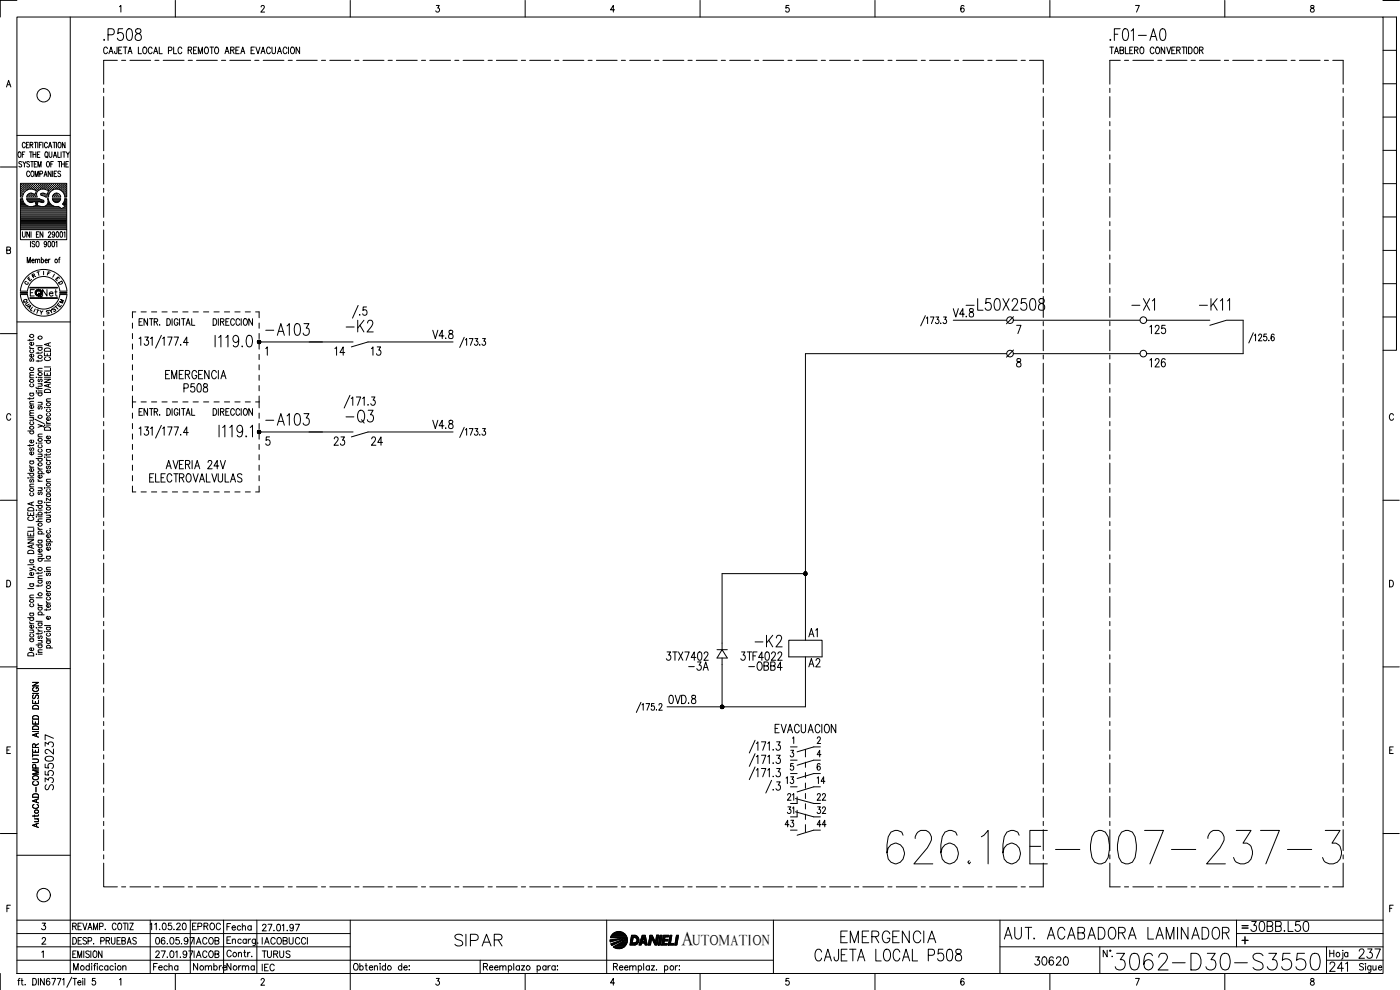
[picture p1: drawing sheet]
<svg xmlns="http://www.w3.org/2000/svg" width="420mm" height="297mm" viewBox="0 0 420 297" stroke-linecap="round" stroke-linejoin="round" font-family="sans-serif">
<defs><g id="words">
<text font-size="15" x="264.9" y="260.3">626.16E-007-237-3</text>
<text font-size="8.8" x="333.4" y="292.1">3062-D30-S3550</text>
<text font-size="7.5" x="102.7" y="128.1">-Q3</text>
<g font-size="7.1">
<text x="30" y="13.4">.P508</text>
<text x="332" y="13.4">.F01-A0</text>
<text x="288.6" y="94.2">-L50X2508</text>
<text x="338.3" y="94.2">-X1</text>
<text x="358.8" y="94.2">-K11</text>
<text x="78.7" y="102">-A103</text>
<text x="102.7" y="100.9">-K2</text>
<text x="78.7" y="128.8">-A103</text>
<text x="225.4" y="195.4">-K2</text>
<text x="135.5" y="285">SIPAR</text>
<text x="251.2" y="284">EMERGENCIA</text>
<text x="300.2" y="282.9">AUT. ACABADORA LAMINADOR</text>
<text x="243.4" y="289.6">CAJETA LOCAL P508</text>
</g>
<text font-size="6.6" x="374.3" y="280.8">30BB.L50</text>
<g font-size="6.2">
<text x="344" y="111.5">126</text>
<text x="205.3" y="202.5">-3A</text>
<text x="223.3" y="202.5">-OBB4</text>
<text x="397.9" y="292.8">241</text>
</g>
<text font-size="5.9" x="204.6" y="283.6">A</text>
<g font-size="5.7">
<text x="284.7" y="96.3">V4.8</text>
<text x="344" y="101.2">125</text>
<text x="99.1" y="107.9">14</text>
<text x="110.1" y="107.9">13</text>
<text x="54" y="118.9">P508</text>
<text x="99.1" y="134.8">23</text>
<text x="110.1" y="134.8">24</text>
<text x="241.7" y="192.3">A1</text>
<text x="241.7" y="201.4">A2</text>
<text x="16.9" y="238.1" transform="rotate(-90 16.9 238.1)">S3550237</text>
<text x="309.4" y="290.7">30620</text>
<text x="406.4" y="288.6">237</text>
</g>
<g font-size="5.3">
<text x="234.6" y="236.4">13</text>
<text x="244.1" y="236.4">14</text>
<text x="239.2" y="241.3" transform="rotate(-90 239.2 241.3)">21</text>
<text x="244.1" y="241.3">22</text>
<text x="234.2" y="249.4">43</text>
<text x="244.1" y="249.4">44</text>
<text x="56.8" y="292.5">Nombre</text>
<text x="67" y="292.5">Norma</text>
<text x="77.6" y="288.6">TURUS</text>
</g>
<g font-size="4.9">
<text x="11.6" y="90">Net</text>
<text x="234.9" y="245.2">31</text>
<text x="244.1" y="245.2">32</text>
<text x="56.4" y="280.1">EPROC</text>
<text x="57.1" y="284.3">IACOB</text>
<text x="77.6" y="292.5">IEC</text>
</g>
<text font-size="4.4" x="207.8" y="283.6">UTOMATION</text>
<g font-size="4">
<text x="7.1" y="85.4">E</text>
<text x="15.5" y="85.4">E</text>
<text x="16.2" y="86.4">D</text>
<text x="6.3" y="92.8">U</text>
<text x="7.1" y="93.8">A</text>
<text x="15.2" y="93.8">T</text>
<text x="16.6" y="92.1">M</text>
</g>
<g font-size="3.5">
<text x="6.3" y="86.4">C</text>
<text x="14.5" y="84.3">I</text>
<text x="371.5" y="279.8">=</text>
</g>
</g></defs>
<!-- layer: XR-FG100|CART -->
<g fill="none" stroke="#000" stroke-width=".3">
<path d="M5.1 5.1h410v287h-410zM5.1 .1h-5v5M21.1 5.1v287M35.9 2l.4-.4v2M52.6 .1v5M78.4 2.1l.1-.4a.54 .54 0 0 1 .8 .2 .54 .54 0 0 1-.2 .8l-.8 .9h1.1M105.1 .1v5M130.9 1.6h.9l-.4 .8a.6 .6 0 0 1 .4 .9 .6 .6 0 0 1-1-.1M157.6 .1v5M184.4 2.9h-1.2l.9-1.3v2M210.1 .1v5M236.8 1.6h-.9l-.1 .9a.61 .61 0 0 1 .9 0 .61 .61 0 0 1 0 .9 .61 .61 0 0 1-.9-.2"/>
<path d="M262.6 .1v5M289.3 1.9l-.5-.3a1.17 1.17 0 0 0 .1 2 .59 .59 0 0 0 .5-.8 .59 .59 0 0 0-1-.1l-.1 .2M315.1 .1v5M340.8 1.6h1.1l-.8 2M367.6 .1v5M393.4 1.7v.6a.82 .82 0 0 1 .9 .3 .82 .82 0 0 1 0 .9 .65 .65 0 0 1-1.1-.4 .65 .65 0 0 1 .9-.7l.2-.3v-.4zM415.1 5.1h4v100h-4M415.1 .1h4.8M415.1 15.1h4M1.9 26.1l.7-2 .7 2M2.2 25.4h.8M415.1 35.1h4"/>
<path d="M415.1 25.1h4M.1 50.1h5M5.1 40.6h16M5.7 45.6a.86 .86 0 0 1 .6 .8 .86 .86 0 0 1-.6 .8 1.14 1.14 0 0 1 0-1.6zM6.3 56.9h.1M6.3 56.3h.1M6.3 55.7h.1M6.3 57.6h.1M6.3 58.2h.1M6.3 58.8h.1M6.3 59.8h.4M6.4 57.3h.2"/>
<path d="M6.4 56.6h.2M6.4 56h.2M6.4 55.4h.2M6.4 57.9h.2M6.4 58.5h.2M6.5 48.7l-.3-.2-.5 .2v.3l.8 .6-.3 .5-.5-.2M6.5 55.3v.1M6.5 55.9v.2M6.5 56.5v.2M6.5 57.2v.1M6.5 57.8v.2M6.5 58.4v.2"/>
<path d="M6.7 46.3h.5M6.8 56.9h.1M6.8 56.3h.1M6.8 55.7h.1M6.8 57.6h.1M6.8 58.2h.1M6.9 48.5l.4 .7 .5-.7M6.9 55.6v.1M6.9 56.2v.2M6.9 56.8v.2M6.9 57.5v.1M6.9 58.1v.2"/>
<path d="M7.1 57.3h.1M7.1 56.6h.1M7.1 56h.1M7.1 55.4h.1M7.2 55.3v.1M7.2 55.9v.2M7.2 56.5v.2M7.2 57.2v.1M7.3 49.2v.9M7.4 56.9h.2M7.4 56.3h.2M7.4 55.7h.2"/>
<path d="M7.5 45.6h-.8v1.6M7.5 55.6v.1M7.5 56.2v.2M7.5 56.8v.2M7.6 43.1a.47 .47 0 0 0-.6-.4 .47 .47 0 0 0-.3 .6v.4a.46 .46 0 0 0 .3 .6 .46 .46 0 0 0 .6-.4M7.7 56.6h.2M7.7 56h.2M7.7 55.4h.2M7.8 55.3v.1M7.8 55.9v.2M7.8 56.5v.2M7.9 43.5h.5"/>
<path d="M8 56.9h.1M8 56.3h.2M8 55.7h.2M8.1 55.6v.1M8.1 56.2v.2M8.1 56.8v.1M8.1 59.8h3.7M8.2 58.8h.1M8.3 56.6h.2M8.3 56h.2M8.3 55.4h.2M8.3 58.5h.2"/>
<path d="M8.4 55.3v.1M8.4 55.9v.2M8.4 56.5v.2M8.4 58.4v.2M8.7 42.7h-.8v1.7h.8M8.7 56.3h.1M8.7 55.7h.1M8.7 58.8h.1M8.7 58.2h.1M8.8 55.6v.1M8.8 56.2v.2M8.8 58.2v.1"/>
<path d="M8.8 58.7v.2M8.8 48.7a.4 .4 0 0 0-.6-.2 .4 .4 0 0 0 .1 .6l.3 .2a.43 .43 0 0 1 .1 .7 .43 .43 0 0 1-.7-.1M8.8 45.6h.9M8.9 51.7a.47 .47 0 0 0-.6-.4 .47 .47 0 0 0-.3 .7v.4a.46 .46 0 0 0 .3 .6 .46 .46 0 0 0 .6-.4M9 56.6h.1M9 56h.1M9 55.4h.1M9 58.5h.1M9 43.5l.8-.2v-.5l-.8-.1v1.7M9.1 55.3v.1M9.1 55.9v.2M9.1 56.5v.1"/>
<path d="M9.1 58.4v.2M9.2 48.5h.8M9.3 45.6v1.6M9.3 56.3h.2M9.3 55.7h.2M9.3 58.2h.2M9.3 58.8h.2M9.4 55.6v.1M9.4 56.2v.2M9.4 58.1v.2M9.4 58.7v.2M9.4 43.5l.5 .9"/>
<path d="M9.5 51.4l.1-.1a.86 .86 0 0 1 .6 .9 .86 .86 0 0 1-.6 .8 1.09 1.09 0 0 1-.1-1.6zM9.6 56.6h.2M9.6 56h.2M9.6 55.4h.2M9.6 58.5h.2M9.6 48.5v1.6M9.7 58l-1 .1-.7 1h3.1M9.7 55.3v.1M9.7 55.9v.2M9.7 56.5v.2M9.7 58.4v.2M9.9 46.3h.9"/>
<path d="M9.9 45.6v1.6M9.9 56.3h.2M9.9 55.7h.2M9.9 58.8h.2M10 56.8l.9 .4-.4 1.1-.9-.3M10 56.8a2.54 2.54 0 0 0-3.2 2.3h-.7v-4.1h13.9v4.1h-.6a2.49 2.49 0 0 0-3.4-2.2M10 58.3h.1M10 55.6v.1M10 56.2v.2M10 58.7v.2M10.2 56.6h.2M10.2 56h.2"/>
<path d="M10.2 55.4h.2M10.2 58.5h.2M10.3 49.2h.5M10.3 42.7h.8M10.3 55.3v.1M10.3 55.9v.2M10.3 56.5v.2M10.3 58.4v.2M10.5 53v-1.7l.5 1.7 .5-1.7v1.7M10.6 56.9h.2M10.6 56.3h.2M10.6 55.7h.2"/>
<path d="M10.6 58.8h.2M10.7 42.7v1.7M10.7 55.6v.1M10.7 56.2v.2M10.7 56.8v.2M10.7 58.7v.2M10.7 58.2h.1M10.8 45.6v1.6M10.9 56.6h.1M10.9 56h.1M10.9 55.4h.1M11 55.3v.1"/>
<path d="M11 55.9v.2M11 56.5v.2M11 57.3h.1M11 48.5h-.7v1.6h.7M11.2 56.9h.2M11.2 56.3h.2M11.2 55.7h.2M11.2 46.3h.5M11.3 55.6v.1M11.3 56.2v.2M11.3 56.8v.2M11.3 42.7v1.7"/>
<path d="M11.4 50.1v-1.6l.5 1.6 .4-1.6v1.6M11.5 56.6h.2M11.5 56h.2M11.5 55.4h.2M11.6 55.3v.1M11.6 55.9v.2M11.6 56.5v.2M11.7 57.1a1.46 1.46 0 0 0-.5 2M11.7 59.6h-3.7l.7 1 1 .1M11.7 59.6l.3 .1M11.8 43.5h.5M11.9 56.3h.1"/>
<path d="M11.9 55.7h.1M11.9 52.2l.8-.1v-.6l-.8-.2v1.7M11.9 55.6v.1M11.9 56.2v.2M11.9 59.8l1 .3M12 45.6h-.8v1.6h.8M12.1 56.6h.2M12.1 56h.2M12.1 55.4h.2M12.2 55.3v.1M12.2 55.9v.2M12.2 56.5v.2"/>
<path d="M12.3 58.1l.1 .4M12.3 58.6l1 .3M12.4 58l-.1 .1M12.5 56.3h.2M12.5 55.7h.2M12.5 58.2h.2M12.6 42.7h-.8v1.7M12.6 55.6v.1M12.6 56.2v.2M12.6 58.1v.2M12.8 56.6h.2M12.8 56h.2"/>
<path d="M12.8 55.4h.2M12.8 58.5h.2M12.9 42.7v1.7M12.9 55.3v.1M12.9 55.9v.2M12.9 56.5v.1M12.9 58.4v.2M13.1 56.3h.2M13.1 55.7h.2M13.1 58.2h.2M13.2 53l.5-1.7 .4 1.7M13.2 55.6v.1"/>
<path d="M13.2 56.2v.2M13.2 58.1v.2M13.2 58h-.8M13.3 58.9l.5 .2M13.4 52.4h.6M13.4 56.6h.2M13.4 56h.2M13.4 55.4h.2M13.4 58.5h.2M13.5 55.3v.1M13.5 55.9v.2M13.5 56.5v.2"/>
<path d="M13.5 58.4v.2M13.6 56.8l1 .4-.4 1.1-1-.3M13.6 56.8l-1-.1-1 .4M13.7 45.7l.1-.1a.86 .86 0 0 1 .6 .8 .86 .86 0 0 1-.6 .8 1.2 1.2 0 0 1-.1-1.5zM13.8 56.3h.1M13.8 55.7h.1M13.8 58.8h.1M13.8 55.6v.1M13.8 56.2v.2M13.8 58.7v.2M14 46.9l.4 .5M14.1 56.6h.1"/>
<path d="M14.1 56h.1M14.1 55.4h.1M14.1 58.5h.1M14.1 55.3v.1M14.1 55.9v.2M14.1 56.5v.2M14.1 58.4v.2M14.2 48.5h.1a.86 .86 0 0 1 .6 .8 .86 .86 0 0 1-.6 .8 1.14 1.14 0 0 1-.1-1.6zM14.2 43.1a.47 .47 0 0 0-.6-.4 .47 .47 0 0 0-.3 .6v.4a.46 .46 0 0 0 .4 .6 .46 .46 0 0 0 .5-.4M14.4 58.8h.1M14.4 56.9h.2M14.4 56.3h.2"/>
<path d="M14.4 55.7h.2M14.4 58.2h.2M14.5 55.6v.1M14.5 56.2v.2M14.5 56.8v.2M14.5 58.1v.2M14.5 57.6h.1M14.6 44.4l.4-1.7 .5 1.7M14.7 58.3l-.2 .8h-.7M14.7 57.3h.2M14.7 56.6h.2M14.7 56h.2"/>
<path d="M14.7 55.4h.2M14.7 57.9h.1M14.7 45.6v1.2l.4 .4 .4-.2 .1-1.4M14.7 43.8h.6M14.8 55.3v.1M14.8 55.9v.2M14.8 56.5v.2M14.8 57.2v.1M14.8 57.8v.1M15 56.9h.2M15 56.3h.2M15 55.7h.2"/>
<path d="M15.1 55.6v.1M15.1 56.2v.2M15.1 56.8v.2M15.2 49.2h.5M15.3 51.3v1.7l-.8-1.7v1.7M15.3 56.6h.2M15.3 56h.2M15.3 55.4h.2M15.4 55.3v.1M15.4 55.9v.2M15.4 56.5v.2M15.7 56.3h.1"/>
<path d="M15.7 55.7h.1M15.7 59.6h2.5a1.24 1.24 0 0 1-.8 1.1 1.24 1.24 0 0 1-1.3-.3M15.7 59.6l.4 .8M15.7 56.8v.1M15.7 55.6v.1M15.7 56.2v.2M15.8 51.3v1.7M15.8 59.8h2.3M15.9 42.7h.8M16 56.6h.1M16 56h.1M16 55.4h.1"/>
<path d="M16 48.5h-.8v1.6M16 56.9l-.8 .6-.5 .9M16 47.2l.5-1.6 .5 1.6M16 55.3v.1M16 55.9v.2M16 56.5v.2M16.1 58.3l-.4 .8M16.1 58.3a1.23 1.23 0 0 1 1.3-.3 1.23 1.23 0 0 1 .8 1.1h-2.5M16.1 58.5l-.1 .1M16.2 46.7h.6M16.3 52.1h.4M16.3 56.3h.2"/>
<path d="M16.3 55.7h.2M16.3 58.8h.2M16.3 42.7v1.7M16.4 55.6v.1M16.4 56.2v.2M16.4 58.2v.1M16.4 58.7v.2M16.4 58.2h.1M16.6 56.6h.2M16.6 56h.2M16.6 55.4h.2M16.6 58.5h.2"/>
<path d="M16.7 55.3v.1M16.7 55.9v.2M16.7 56.5v.1M16.7 58.4v.2M16.9 56.3h.2M16.9 55.7h.2M16.9 58.2h.2M16.9 58.8h.2M16.9 42.7v1.7M17 51.3h-.7v1.7h.7M17 55.6v.1M17 56.2v.2"/>
<path d="M17 58.1v.2M17 58.7v.2M17.2 56.6h.2M17.2 56h.2M17.2 55.4h.2M17.2 58.5h.2M17.3 55.3v.1M17.3 55.9v.2M17.3 56.5v.2M17.3 58.4v.2M17.4 45.6v1.6h.6M17.4 48.5h.8"/>
<path d="M17.6 56.3h.1M17.6 55.7h.1M17.6 58.8h.1M17.7 55.6v.1M17.7 56.2v.2M17.7 58.7v.2M17.7 42.7a.86 .86 0 0 1 .7 .8 .86 .86 0 0 1-.7 .9 1.14 1.14 0 0 1 0-1.7zM17.8 48.5v1.6M17.9 56.6h.1M17.9 56h.1M17.9 55.4h.1M17.9 55.3v.1"/>
<path d="M17.9 55.9v.2M17.9 56.5v.2M18.2 51.5l-.3-.2-.5 .2 .1 .5 .7 .5-.3 .5-.5-.3M18.2 56.9h.2M18.2 56.3h.2M18.2 55.7h.2M18.3 55.6v.1M18.3 56.2v.2M18.3 56.8v.2M18.3 45.6v1.6M18.5 49.2h.8M18.5 48.5v1.6"/>
<path d="M18.5 56.6h.2M18.5 56h.2M18.5 55.4h.2M18.6 57.2l.1 .1M18.6 55.3v.1M18.6 55.9v.2M18.6 56.5v.2M18.8 45.6h.8M18.8 56.9h.2M18.8 56.3h.2M18.8 55.7h.2M18.9 57.5l.1 .1"/>
<path d="M18.9 55.6v.1M18.9 56.2v.2M18.9 56.8v.2M19.1 57.3h.2M19.1 56.6h.2M19.1 56h.2M19.1 55.4h.2M19.1 57.9h.2M19.2 45.6v1.6M19.2 55.3v.1M19.2 55.9v.2M19.2 56.5v.2"/>
<path d="M19.2 57.2v.1M19.2 57.8v.2M19.3 48.5v1.6M19.5 56.9h.1M19.5 56.3h.1M19.5 55.7h.1M19.5 57.6h.1M19.5 58.2h.1M19.5 42.7v1.7l-.8-1.7v1.7M19.5 58.8h.1M19.5 59.8h.4M19.6 55.6v.1"/>
<path d="M19.6 56.2v.2M19.6 56.8v.2M19.6 57.5v.1M19.6 58.1v.2M19.6 58.7v.2M19.8 57.3h.1M19.8 56.6h.1M19.8 56h.1M19.8 55.4h.1M19.8 57.9h.1M19.8 58.5h.1M19.8 49.2h.4"/>
<path d="M19.9 55.3v.1M19.9 55.9v.2M19.9 56.5v.2M19.9 57.2v.1M19.9 57.8v.2M19.9 58.4v.2M19.9 45.6l.5 .7 .4-.7M20.4 46.3v.9M20.5 48.5h-.7v1.6h.7M415.1 55.1h4M415.1 45.1h4M2 75h1l.1-.7-1.1-.2v2l1.1-.2 .1-.5-.4-.4"/>
<path d="M6.1 68.9v3h13.9v-3M6.3 64.5h13.6M6.3 64.2h13.6M6.3 63.9h13.6M6.3 63.6h13.6M6.3 63.3h13.6M6.3 63h13.6M6.3 62.6h12M6.3 62.3h11.6M6.3 62h2.3M6.3 61.7h1.6M6.3 61.4h1.2"/>
<path d="M6.3 61.1h.9M6.3 60.7h.7M6.3 60.4h.6M6.3 60.1h.4M6.3 64.9h13.6M6.3 65.2h13.6M6.3 65.5h13.6M6.3 65.8h13.6M6.3 66.2h13.6M6.3 66.4h13.6M6.3 66.8h13.6M6.3 67.1h13.6"/>
<path d="M6.3 67.4h13.6M6.3 67.7h13.6M6.3 68.1h13.6M6.3 68.4h13.6M6.3 68.7h13.6M6.7 69.5v1.2l.4 .5 .5-.5v-1.2M8.2 78.9v-1.7l.4 1.7 .5-1.7v1.7M8.3 60.1h4.4M8.6 60.4h1.6M8.8 69.5v1.7l-.8-1.7v1.7M9.1 72.4v1.7M9.3 69.5v1.7"/>
<path d="M9.6 78.2h.7l-.1-.3a.47 .47 0 0 0-.7 .1 .47 .47 0 0 0 .1 .6l.3 .3 .4-.3M9.6 60.7l.9-.3 .3 1.2-.8 .3M9.9 62h2.1M10 61.9a2.56 2.56 0 0 1-3.2-2.3h-.7v9.3h13.9v-9.3h-.5l-.8 1.6 .8 .8-1.1 .6-.9-.6M10.5 72.7l-.3-.3-.6 .3 .1 .4 .8 .5-.3 .5-.6-.3M10.6 78.1l.3-.3h.3l.1 1.1M10.6 77.8v1.1M10.7 60.4h.6M10.8 60.7h.5M10.8 61.1h.4M10.8 61.7h.3M10.9 61.4h.2"/>
<path d="M10.9 70.3h.5M11 72.5l.2-.1a.88 .88 0 0 1 .5 .8 .88 .88 0 0 1-.5 .9 1.09 1.09 0 0 1-.2-1.6zM11.3 78.1l.3-.3h.3v1.1M11.7 69.5h-.8v1.7h.8M11.8 60.4h1.3M12.4 78l.1-.2a.47 .47 0 0 1 .6 .5 .47 .47 0 0 1-.6 .5l-.1-.2M12.4 77.2v1.7M12.9 69.5v1.7l-.9-1.7v1.7M13 60.1l.2 .2-.2 .4-1.6-.3-.2 1.2 .7 .3M13.4 62h2.8M13.5 78.2h.7l-.1-.4a.46 .46 0 0 0-.6 .5 .46 .46 0 0 0 .7 .3M13.9 61.7h1.7"/>
<path d="M14 73l-.2 .3a.45 .45 0 0 1-.6-.4 .45 .45 0 0 1 .6-.4l.1 1.2-.3 .4-.3-.3M14.2 61.4h1M14.4 61.1h.5M14.5 60.7h.2M14.5 69.9l.2-.4 .5 .3-.8 1.4h.9M14.5 60.4h.1M14.6 72.5l.1-.1a.92 .92 0 0 1 .5 .8 .92 .92 0 0 1-.5 .9l-.3-.8zM14.6 77.8v1.1M14.7 60.4l.5 .8 .8 .6M14.7 60.4l-.2-.8-.3 .1a1.67 1.67 0 0 1-.3 1.9 1.67 1.67 0 0 1-2 .3M15 77.8l-.4 .4M15.7 72.5l.2-.1a.96 .96 0 0 1 0 1.7l-.3-.8z"/>
<path d="M16 60.1h1.9M16 61.8l1.5 .1M16.3 60.4h1.4M16.4 70.1l-.2 .4a.43 .43 0 0 1-.6-.5 .43 .43 0 0 1 .7-.2l-.1 1.3-.3 .1-.2-.3M16.8 72.7l.3-.3v1.7M17 69.6l.2-.1a.96 .96 0 0 1 0 1.7l-.4-.7zM17.6 77.8h.4M18 77.2l-.3 .3v1.4M18.2 69.6l.1-.1a.96 .96 0 0 1 0 1.7l-.3-.7zM18.5 62.6h1.4M19 61.1h.9M19 62.3h.9"/>
<path d="M19 61.4h.9M19.2 69.8l.3-.3v1.7M19.2 60.7h.7M19.3 60.4h.6M19.4 61.7h.5M19.5 60.1h.4M19.6 62h.3M415.1 75.1h4M415.1 65.1h4M5.1 96.6h16M6.1 87.8h2.1v.2h-2.1zM6.1 88.4a7 7 0 0 0 7 6.5 7 7 0 0 0 7-6.5"/>
<path d="M6.1 87.3a7 7 0 0 1 7-6.5 7 7 0 0 1 7 6.5M6.2 87.9h1.9M8.2 88.4a4.9 4.9 0 0 0 4.9 4.3 4.9 4.9 0 0 0 4.9-4.3M8.2 87.3a4.9 4.9 0 0 1 4.9-4.3 4.9 4.9 0 0 1 4.9 4.3M9 89.4h8.2M9 89.5h8.2M9 86.4h8.2M9 86.2h8.2M9.1 89.4h8M9.1 86.3h8M9.1 87.8h.7M10.3 86.9h-1.2v1.9"/>
<path d="M11 92.9l.7 .2M11.4 81.6l.3 1M11.8 81.5l-.7 .2M12.1 93.2l.3 .6 .5-.5M12.4 93.8v.5M13.1 81.4v1.1M415.1 95.1h4M415.1 85.1h4M.1 100.1h5M8.9 104l.1 .3 .4 .2M8.9 101.8v.5M8.9 119.3v.5"/>
<path d="M8.9 118h1.2M8.9 113.4h1.2M8.9 104.5h1.2M9.2 118a.49 .49 0 0 0 0 .7 .49 .49 0 0 0 .7 0 .49 .49 0 0 0 0-.7M9.2 115.2a.51 .51 0 0 0 0 .7 .51 .51 0 0 0 .7 0 .51 .51 0 0 0 0-.7M9.2 107.6l-.3 .3 .1 .5h.4l.2-.7 .3-.1 .2 .3-.2 .5M9.2 105a.51 .51 0 0 0 0 .7 .51 .51 0 0 0 .7 0 .51 .51 0 0 0 0-.7M9.9 106.3a.5 .5 0 0 1 0 .7 .5 .5 0 0 1-.7 0 .5 .5 0 0 1 .1-.7h.1v.9M9.9 102.7a.5 .5 0 0 1 0 .8 .5 .5 0 0 1-.7 0 .5 .5 0 0 1 .1-.8h.1v.9M10.1 119.3l-.1 .3h-1.7M10.1 112.6h-1.1l-.1 .4 .4 .4M10.1 111.7l-1.1 .1-.1 .4 .4 .4"/>
<path d="M10.1 101.7l-.3 .4h-1.5M10.8 117.3h.2zM10.8 116.2l.4 .4h1.5M10.8 113.2h.2zM10.8 117.9h1.9M10.8 103.7h1.9M11.4 113.2h1.3M11.4 105.6v.6M11.4 108.1v.5M11.4 116.3v.5M11.4 117.3h1.3M11.4 115.1h1.3"/>
<path d="M11.4 111.3h1.3M11.4 104.3h1.3M11.7 117.9a.51 .51 0 0 0 0 .7 .51 .51 0 0 0 .7 0 .51 .51 0 0 0 0-.7M11.7 113.7l-.3 .3 .3 .5 .4-.7h.4l.2 .4-.3 .3M11.7 104.3a.51 .51 0 0 0 0 .7 .51 .51 0 0 0 .7 0 .51 .51 0 0 0 0-.7M12.3 115.1l.4 .4-.2 .4h-1.1M12.7 110.5l-1.2 .1-.1 .3 .4 .4M12.7 108l-.2 .3h-1.7M12.7 105.6l-.4 .3h-1.5M13.3 113.8h1.9l-1.9 1h1.9M13.3 111.7v.9h1.9v-.9M13.3 105.8v1h1.9v-1"/>
<path d="M13.3 113.2h1.9M13.3 110.1h1.9M13.4 117.1a.99 .99 0 0 1 1.1-.3 .99 .99 0 0 1 .7 1h-1.9zM13.4 104.7a1.2 1.2 0 0 1 1.8 .2v.5h-1.9zM13.8 107.2a.53 .53 0 0 0-.5 .6 .53 .53 0 0 0 .7 .4h.4a.53 .53 0 0 0 .8-.4 .53 .53 0 0 0-.5-.6M14.2 106.2v.6M14.2 112.1v.5M14.5 103v.7M14.5 115.4v.7M15.2 119.7h-1.2l-.1 .4 .4 .3M15.2 115.2l-1.9 .5 1.9 .6M15.2 110.5v.8h-1.9"/>
<path d="M15.2 102.8l-1.9 .6 1.9 .5M3.2 124.6a.63 .63 0 0 0-.7-.5 .63 .63 0 0 0-.5 .8v.4a.63 .63 0 0 0 .5 .8 .63 .63 0 0 0 .7-.5M8.3 129.3h1.8M8.9 139.6l.1 .3 .4 .3M8.9 138.3h1.2M8.9 133.4v.5M8.9 125.3h1.2M8.9 124.7h1.2M8.9 121.2h1.2M9.2 138.3a.51 .51 0 0 0 0 .8 .51 .51 0 0 0 .7 0 .51 .51 0 0 0 0-.8M9.2 134.4l-.3 .2 .1 .5h.4l.2-.7h.3l.2 .2-.2 .6M9.2 129.3a.51 .51 0 0 0 0 .8 .51 .51 0 0 0 .7 0 .51 .51 0 0 0 0-.8"/>
<path d="M9.2 126.6a.49 .49 0 0 0 0 .7 .49 .49 0 0 0 .7 0 .49 .49 0 0 0 0-.7M9.8 125.3l.3 .4-.1 .4h-1.1M9.9 135.6a.5 .5 0 0 1 0 .7 .5 .5 0 0 1-.7 0 .5 .5 0 0 1 .1-.7h.1v.9M9.9 132a.5 .5 0 0 1 0 .7 .5 .5 0 0 1-.7 .1 .5 .5 0 0 1-.1-.7l.3-.1v.9M9.9 121.7a.5 .5 0 0 1 0 .7 .5 .5 0 0 1-.7 0 .5 .5 0 0 1 .1-.7h.1v.8M10.1 133.3l-.1 .3-1.7 .1M10.1 123.9l-1.1 .1-.1 .4 .4 .3M10.1 123.1l-1.1 .1-.1 .4 .4 .3M10.1 120.4l-1.1 .1-.1 .3 .4 .4M10.5 125.8l2.8 1.3M10.8 133h.2zM10.8 137.6h1.9"/>
<path d="M11.4 127.4l1.3 .4-1.3 .4M11.4 136.3h1.3M11.4 133h1.3M11.4 131h1.3M11.4 120.7h1.3M11.7 137.6l-.2 .1a.54 .54 0 0 0 .5 .7 .54 .54 0 0 0 .5-.7l-.1-.1M11.7 134.8a.51 .51 0 0 0 0 .7 .51 .51 0 0 0 .7 0 .51 .51 0 0 0 0-.7M11.7 133.5a.51 .51 0 0 0 0 .7 .51 .51 0 0 0 .7 0 .51 .51 0 0 0 0-.7M11.7 121.9l-.3 .3 .1 .5h.4l.2-.7 .3-.1 .3 .3-.3 .6M12.3 136.3l.4 .3-.2 .4h-1.1M12.3 120.7l.4 .4-.2 .3-1.1 .1M12.7 130.2l-1.2 .1-.1 .4 .4 .3"/>
<path d="M12.7 127.8l.5 .2 .1 .3M13.3 137.1h.2zM13.3 122.3h.2zM13.3 132.2h1.9M13.4 128.4a.99 .99 0 0 1 1.1-.3 .99 .99 0 0 1 .7 1h-1.9zM13.4 127.5v.1zM13.9 137.6l.1 .4 .4 .2M13.9 126.5l.1 .3 .4 .2M13.9 136.2v.5M13.9 138.2h1.3M13.9 137.1h1.3M13.9 134.9h1.3"/>
<path d="M13.9 127.5h1.3M13.9 127h1.3M13.9 122.3h1.3M13.9 120.4h1.3M14 121.1a.54 .54 0 0 1 .8-.2 .54 .54 0 0 1 .1 .8h-.7l-.3-.3zM14.2 139.9l-.3 .2 .3 .5 .4-.7h.5l.1 .4-.3 .3M14.2 138.6l-.2 .1a.56 .56 0 0 0 .5 .7 .56 .56 0 0 0 .6-.7l-.2-.1M14.2 134.9l-.2 .1a.56 .56 0 0 0 .5 .7 .56 .56 0 0 0 .6-.7l-.2-.1M14.2 132.2l-.2 .1a.56 .56 0 0 0 .5 .7 .56 .56 0 0 0 .6-.7l-.2-.1M14.2 124l-.2 .1a.56 .56 0 0 0 .5 .8 .56 .56 0 0 0 .6-.8l-.2-.1M14.2 122.8l-.2 .1a.56 .56 0 0 0 .5 .7 .56 .56 0 0 0 .6-.7l-.2-.1M14.9 130.8l.2 .2a.54 .54 0 0 1-.5 .7 .54 .54 0 0 1-.5-.8l.3-.1v.9"/>
<path d="M14.9 125.3l.2 .1a.54 .54 0 0 1-.5 .8 .54 .54 0 0 1-.5-.8l.3-.1v.8M15.2 136.1l-.4 .4h-1.5M418.2 124.6a.63 .63 0 0 0-.8-.5 .63 .63 0 0 0-.4 .8v.4a.63 .63 0 0 0 .4 .8 .63 .63 0 0 0 .8-.5M.1 150.1h5M8.3 159.8v1h1.8v-1M8.3 153.7v1h1.8v-1M8.3 143.4h.2zM8.3 158.2h1.8M8.3 142h1.8M8.4 152.6a.96 .96 0 0 1 1.1-.3 .96 .96 0 0 1 .6 1h-1.8zM8.8 155.1a.56 .56 0 0 0-.5 .7 .56 .56 0 0 0 .7 .4h.4a.56 .56 0 0 0 .7-.4 .56 .56 0 0 0-.4-.7M8.9 146.1h1.2"/>
<path d="M8.9 143.4h1.2M8.9 140.2h1.2M9.2 147.9a.51 .51 0 0 0 0 .7 .51 .51 0 0 0 .7 0 .51 .51 0 0 0 0-.7M9.2 143.9l-.3 .3 .1 .4h.4l.2-.6 .3-.1 .2 .3-.2 .5M9.2 142l-.2 .1a.52 .52 0 0 0 .6 .8 .52 .52 0 0 0 .3-.9M9.2 154.1v.6M9.5 150.8v.7M9.9 140.6a.5 .5 0 0 1 0 .7 .5 .5 0 0 1-.7 .1 .5 .5 0 0 1-.1-.7l.3-.1v.9M10.1 158.5v.9h-1.8M10.1 150.6l-1.8 .6 1.8 .6M10.1 145.3l-1.1 .1-.1 .3 .4 .4M10.8 155.1h.2z"/>
<path d="M10.8 153.1h.2zM10.8 156.5h1.9M10.8 154.5h1.9M10.8 151.7h1.9M11.4 158.2l.1 .4 .4 .2M11.4 143.8l.1 .4 .4 .2M11.4 140.2l.1 .3 .4 .2M11.4 146.4h1.3M11.4 158.8h1.3M11.4 155.1h1.3M11.4 153.1h1.3M11.4 150.3h1.3"/>
<path d="M11.4 144.4h1.3M11.4 142.1h1.9M11.4 140.7h1.3M11.7 154.5l-.2-.1a.54 .54 0 0 1 .5-.8 .54 .54 0 0 1 .5 .8l-.1 .1M11.7 151.7a.51 .51 0 0 0 0 .7 .51 .51 0 0 0 .7 0 .51 .51 0 0 0 0-.7M11.7 150.3a.52 .52 0 0 0 .3 .9 .52 .52 0 0 0 .5-.8l-.1-.1M11.7 147.6l-.3 .3 .3 .5 .4-.7h.4l.2 .4-.3 .3M11.7 142.1a.51 .51 0 0 1 0-.7 .51 .51 0 0 1 .7 0 .51 .51 0 0 1 0 .7M12.3 146.4l.4 .3-.2 .4-1.1 .1M12.4 142.6a.5 .5 0 0 1 0 .7 .5 .5 0 0 1-.7 0 .5 .5 0 0 1 .1-.7h.1v.9M12.7 155.7l-1.2 .1-.1 .3 .4 .4M13.3 146.4h.2z"/>
<path d="M13.4 150.7v.1zM13.9 151.2l.1 .3 .4 .2M13.9 153.5v.5M13.9 155.9h1.3M13.9 154.6h1.3M13.9 151.7h1.3M13.9 150.7h1.3M13.9 148.2h1.3M13.9 146.4h1.3M13.9 144.6h1.3M14 152.3a.54 .54 0 0 1 .8-.1 .54 .54 0 0 1 .1 .8h-.7l-.3-.3zM14.2 159.2l-.2 .1a.56 .56 0 0 0 .5 .7 .56 .56 0 0 0 .6-.7l-.2-.1"/>
<path d="M14.2 155.9l-.2 .1a.56 .56 0 0 0 .5 .7 .56 .56 0 0 0 .6-.7l-.2-.1M14.2 148.2l-.2 .1a.56 .56 0 0 0 .5 .8 .56 .56 0 0 0 .6-.8l-.2-.1M14.2 146.9a.57 .57 0 0 0 .3 .9 .57 .57 0 0 0 .7-.7l-.3-.2M14.8 154.6l.4 .3-.1 .4h-1.2M14.9 141l.2 .2a.54 .54 0 0 1-.6 .7 .54 .54 0 0 1-.4-.8l.3-.1v.9M15.1 158.6l-.2 .1M15.2 153.5l-.4 .3h-1.5M15.2 149.5v.7l-1.3-.7v.7M15.2 143.8h-1.2l-.1 .4 .4 .4M415.1 150.1h4.8M2 174.1a1.01 1.01 0 0 1 1.2 1 1.01 1.01 0 0 1-1.2 1zM8.3 162h1.8l-1.8 1h1.8"/>
<path d="M8.3 176.6h1.8M8.3 173.3h1.8M8.3 169.4h1.8M8.3 161.4h1.8M8.4 165.4a.96 .96 0 0 1 1.1-.3 .96 .96 0 0 1 .6 1h-1.8zM8.9 170.4l1.2 .4-1.2 .5M8.9 179.4h1.2M8.9 175.2h1.2M8.9 168h1.2M9.2 175.2l-.2 .1a.52 .52 0 0 0 .6 .7 .52 .52 0 0 0 .3-.8M9.2 168a.51 .51 0 0 0 0 .7 .51 .51 0 0 0 .7 0 .51 .51 0 0 0 0-.7M9.2 160.2v.6"/>
<path d="M9.5 163.6v.8M9.9 171.8a.5 .5 0 0 1 0 .7 .5 .5 0 0 1-.7 0 .5 .5 0 0 1 .1-.7h.1v.9M10 170v.2v-.2l.5 .2M10.1 178.5l-1.1 .1-.1 .4 .4 .4M10.1 170.8l.6 .3 .1 .3M10.1 163.4l-1.8 .6 1.8 .6M10.8 179.4h1.9M10.8 163.5h1.9M11.4 171.7v.5M11.4 175.5v.5M11.4 174.1h1.3M11.4 173.6h1.3"/>
<path d="M11.4 167.6h1.9M11.4 166.3h1.3M11.4 162.1h1.3M11.4 160.2h1.9M11.7 174.1a.51 .51 0 0 0 0 .7 .51 .51 0 0 0 .7 0 .51 .51 0 0 0 0-.7M11.7 167.6l-.2 .1a.54 .54 0 0 0 .5 .7 .54 .54 0 0 0 .5-.7l-.1-.1M11.7 163.5a.51 .51 0 0 0 0 .7 .51 .51 0 0 0 .7 0 .51 .51 0 0 0 0-.7M11.7 162.1a.51 .51 0 0 0 0 .7 .51 .51 0 0 0 .7 0 .51 .51 0 0 0 0-.7M11.7 160.2a.51 .51 0 0 1 0-.7 .51 .51 0 0 1 .7 0 .51 .51 0 0 1 0 .7M12.3 166.3l.4 .3-.2 .4h-1.1M12.4 164.8a.5 .5 0 0 1 0 .7 .5 .5 0 0 1-.7 0 .5 .5 0 0 1 .1-.7h.1v.9M12.7 175.4l-.4 .4h-1.5"/>
<path d="M12.7 172.8l-1.2 .1-.1 .4 .4 .3M12.7 171.6l-.2 .3-1.7 .1M13.3 168.3h1.9M13.4 171.5h.1M13.9 176.9l.1 .4 .4 .2M13.9 177.5h1.3M13.9 171.5h1.3M13.9 171h1.3M13.9 166.9h1.3M13.9 162.6h1.8M14 175.9a.54 .54 0 0 1 .8-.2 .54 .54 0 0 1 .1 .8h-.7l-.3-.3zM14.2 179.2l-.2 .2a.55 .55 0 0 0 .5 .6 .55 .55 0 0 0 .6-.6l-.2-.2"/>
<path d="M14.2 174.5l-.3 .3 .3 .4 .4-.6h.5l.1 .4-.3 .2M14.2 171.9l-.3 .3 .3 .5 .4-.7h.5l.1 .5-.3 .2M14.2 166.9l-.2 .1a.56 .56 0 0 0 .5 .8 .56 .56 0 0 0 .6-.8l-.2-.1M14.2 163l-.3 .3 .3 .5 .4-.7h.5l.1 .4-.3 .3M14.2 162.6l-.2-.1a.56 .56 0 0 1 .5-.8 .56 .56 0 0 1 .6 .8l-.2 .1M14.9 177.9a.56 .56 0 0 1-.3 .9 .56 .56 0 0 1-.7-.6l.5-.3v.9M14.9 164.2l.2 .2a.54 .54 0 0 1-.6 .7 .54 .54 0 0 1-.4-.8l.3-.1v.9M14.9 160.4l.2 .2a.54 .54 0 0 1-.5 .7 .54 .54 0 0 1-.5-.8l.3-.1v.9M15.2 170.2l-1.2 .1-.1 .3 .4 .4M417 174.1a1.01 1.01 0 0 1 1.2 1 1.01 1.01 0 0 1-1.2 1zM8.3 185.3h1.8M8.4 196a.99 .99 0 0 1 1.1-.2 .99 .99 0 0 1 .6 1h-1.8z"/>
<path d="M8.9 186.6l.1 .3 .4 .2M8.9 191.7h1.2M8.9 189h1.2M8.9 187.1h1.2M8.9 184h1.2M9.2 191.7a.51 .51 0 0 0 0 .7 .51 .51 0 0 0 .7 0 .51 .51 0 0 0 0-.7M9.2 190.3a.51 .51 0 0 0 0 .7 .51 .51 0 0 0 .7 0 .51 .51 0 0 0 0-.7M9.2 185.3a.51 .51 0 0 0 0 .8 .51 .51 0 0 0 .7 0 .51 .51 0 0 0 0-.8M9.2 184a.49 .49 0 0 0 0 .7 .49 .49 0 0 0 .7 0 .49 .49 0 0 0 0-.7M9.2 181.2a.51 .51 0 0 0 0 .7 .51 .51 0 0 0 .7 0 .51 .51 0 0 0 0-.7M9.8 189l.3 .4-.1 .4-1.1 .1M9.9 194.4a.5 .5 0 0 1 0 .7 .5 .5 0 0 1-.7 0 .5 .5 0 0 1-.1-.6l.3-.1v.8"/>
<path d="M9.9 187.6a.5 .5 0 0 1 0 .7 .5 .5 0 0 1-.7 .1 .5 .5 0 0 1-.1-.7l.3-.1v.9M10.8 196.3h.2zM10.8 188.3h.2zM10.8 193.5h1.9M10.8 186.4h1.9M11.4 188.8l.1 .3 .4 .2M11.4 181.1l.1 .4 .4 .2M11.4 196.3h1.3M11.4 195.7h1.3M11.4 192.2h1.3M11.4 189.9v.5M11.4 189.3h1.3"/>
<path d="M11.4 188.3h1.3M11.4 186.9h1.3M11.4 184.5h1.9M11.4 182.2h1.3M11.4 181.7h1.3M11.7 193.5a.51 .51 0 0 0 0 .7 .51 .51 0 0 0 .7 0 .51 .51 0 0 0 0-.7M11.7 190.8l-.3 .3 .3 .5 .7-.8a.45 .45 0 0 1 .1 .7l-.1 .1M11.7 186.9a.51 .51 0 0 0 0 .8 .51 .51 0 0 0 .7 0 .51 .51 0 0 0 0-.8M11.7 184.5a.51 .51 0 0 1 0-.8 .51 .51 0 0 1 .7 0 .51 .51 0 0 1 0 .8M11.7 182.2a.51 .51 0 0 0 0 .7 .51 .51 0 0 0 .7 0 .51 .51 0 0 0 0-.7M12.3 192.2l.4 .4-.2 .3-1.1 .1M12.7 195h-1.2l-.1 .4 .4 .3"/>
<path d="M12.7 189.8l-.4 .3h-1.5M13.3 189.5h.2zM13.3 187.7h1.9M13.9 191.2l.1 .3 .4 .3M13.9 180.4l.1 .3 .4 .3M13.9 194.4h1.8M13.9 192.3h1.3M13.9 191.8h1.3M13.9 189.5h1.3M13.9 188.2h1.3M13.9 182.7v.5M13.9 181h1.3"/>
<path d="M14.2 194.4a.57 .57 0 0 1 .3-.9 .57 .57 0 0 1 .7 .7l-.3 .2M14.2 192.3l-.2 .1a.56 .56 0 0 0 .5 .7 .56 .56 0 0 0 .6-.7l-.2-.1M14.2 190l-.2 .1a.56 .56 0 0 0 .5 .8 .56 .56 0 0 0 .6-.8l-.2-.1M14.2 188.2l-.2 .1a.56 .56 0 0 0 .5 .8 .56 .56 0 0 0 .6-.8l-.2-.1M14.9 184.9a.56 .56 0 0 1-.3 1 .56 .56 0 0 1-.7-.7l.5-.3v.9M14.9 181.4l.2 .1a.54 .54 0 0 1-.6 .7 .54 .54 0 0 1-.4-.8h.3v.8M15.2 182.7l-.4 .3h-1.5M.1 200.1h5M5.1 200.6h16M9.8 216.2v1h1.8v-1M9.8 210.1v1h1.8v-1M9.8 204.8h1.8l-1.8 1h1.8"/>
<path d="M9.8 219.5h1.8M9.8 208.1h1.8M9.9 218.1a.97 .97 0 0 1 1.1-.3 .97 .97 0 0 1 .6 1h-1.8zM9.9 215a.97 .97 0 0 1 1.1-.3 .97 .97 0 0 1 .6 1.1h-1.8zM9.9 211.9a.97 .97 0 0 1 1.1-.2 .97 .97 0 0 1 .6 1h-1.8zM10 208.5l-.2 .4 .2 .7 .5-.1 .5-1h.3l.3 .4-.3 .7M10.2 206.3a.61 .61 0 0 0-.4 .7 .61 .61 0 0 0 .7 .5h.4a.6 .6 0 0 0 .7-.6 .6 .6 0 0 0-.7-.6v.4M10.6 210.5v.6M10.6 216.6v.6M11.6 219.9l-1.8 .6 1.8 .7M415.1 200.1h4.8M2.1 225h.6"/>
<path d="M3.1 224.1h-1v2h1M9.8 227.7h1.2l.6 .5-.3 .6h-1.5M9.8 224.7v1h1.8M9.8 226.6h1.8M9.8 226v1.1M9.9 238.4a.97 .97 0 0 1 1.1-.2 .97 .97 0 0 1 .6 1h-1.8zM9.9 233.1a.87 .87 0 0 1 1-.4 .87 .87 0 0 1 .6 1 .87 .87 0 0 1-1.1 .3 .87 .87 0 0 1-.5-.9zM10.2 234.4a.61 .61 0 0 0-.4 .7 .61 .61 0 0 0 .7 .5h.4a.61 .61 0 0 0 .7-.5 .61 .61 0 0 0-.5-.7M10.6 224.3l-.1-1h-.6l-.1 1h1.8M10.7 230.4l-.1-.9-.7-.1-.1 1h1.8M11 239.9v.8M11.6 239.7l-1.8 .6 1.8 .6"/>
<path d="M11.6 231h-1.8l1.8 .7-1.8 .6h1.8M417.1 225h.6M418.1 224.1h-1v2h1M.1 250.1h5M5.1 256.6h16M10.2 241.4a.61 .61 0 0 0-.4 .7 .61 .61 0 0 0 .7 .5h.4a.61 .61 0 0 0 .7-.5 .61 .61 0 0 0-.5-.7M10.4 245.7h1.2M10.4 244.5v.6M11 247.3v.7M11.2 245.7l.4 .4-.1 .4h-1.1M11.6 247l-1.8 .6 1.8 .7M11.6 244.5l-.1 .3h-1.7"/>
<path d="M415.1 250.1h4.8M2.1 272.5h.6M3.1 271.6h-1v2M5.1 276.1h410M45.1 276.1v16M57.1 276.1v16M67.1 276.1v16M77.1 276.1v16M105.1 276.1v20.9M182.1 276.1v16M184.2 280h3M184.4 279.9h2.6"/>
<path d="M184.7 279.7h2M185.1 279.6h1.2M232.1 276.1v16M300.1 276.1v16M417.1 272.5h.6M418.1 271.6h-1v2M.1 292.1v4.9M5.1 280.1h100M5.1 284.1h100M5.1 288.1h227M5.3 294.2h.6M6 293.6l-.3 .1-.1 .2v1.7"/>
<path d="M6.3 294.2h.6M6.6 293.6v1.6v.3l.4 .1M7.5 295.3l.1 .2M9.8 293.6a1 1 0 0 1 1.1 1 1 1 0 0 1-1.1 1zM11.5 293.6v2M13.3 293.6v2l-1.2-2v2M14.9 293.8l-.3-.2a1.1 1.1 0 0 0-.7 .9 1.1 1.1 0 0 0 .6 1.1 .59 .59 0 0 0 .5-.9 .59 .59 0 0 0-1-.1l-.1 .3M15.5 293.6h1.2l-.8 2M17.2 293.6h1.1l-.8 2M18.8 293.9l.4-.3v2M21.5 293.2l-1.4 3M21.9 293.6h1.1"/>
<path d="M22.4 293.6v2M23.3 294.8h1l-.1-.4a.57 .57 0 0 0-.8 .1 .57 .57 0 0 0 .1 .8 .57 .57 0 0 0 .8 0M24.8 293.6v.1zM24.8 294.2v1.4M25.4 293.6v2M28.6 293.6h-.8l-.1 .8a.62 .62 0 0 1 .9 0 .62 .62 0 0 1-.1 1 .62 .62 0 0 1-.9-.2M35.9 293.9l.4-.3v2M52.6 292.1v4.9M78.4 294.1v-.3a.49 .49 0 0 1 .7-.1 .49 .49 0 0 1 .1 .6l-.9 1.3h1.1M130.9 293.6h.9l-.4 .7a.62 .62 0 0 1 .4 1 .62 .62 0 0 1-1-.1M144.1 288.1v4M157.6 292.1v4.9"/>
<path d="M183.1 282.1h1.8M183.1 282.3h1.3M183.1 282l3-.4 .2 .2-3.2 .8zM183.1 282.4h.8M183.1 282.6h.3M183.2 282h2.2M183.3 281.2h4.8M183.3 281.1h4.8M183.3 283.2l.3 .5 3.1-1.5-.1-.1-3.3 1.1h1.4M183.4 280.9h4.6M183.4 280.8h4.6M183.4 283.4h1"/>
<path d="M183.5 280.7h4.4M183.5 283.5h.6M183.6 283.6h.2M183.6 283.1h1.3M183.6 280.5h4.1M183.7 280.4h4M183.9 280.2h3.6M184 280.1h3.4M184 282.9h1.2M184.1 284.2h3.2M184.2 284h3.3M184.2 281.9h1.7"/>
<path d="M184.3 284.3h2.8M184.4 282.8h1.1M184.4 294.9h-1.2l.9-1.3v2M184.4 283.9h3.2M184.5 284.4h2.3M184.7 283.7h3M184.8 282.7h1M184.9 284.6h1.6M184.9 283.6h2.9M185.2 282.6h.9M185.2 283.5h2.7M185.2 281.7h1"/>
<path d="M185.4 283.4h2.6M185.5 282.4h.8M185.6 283.2h2.4M185.8 283.1h2.3M185.9 282.3h.7M186.1 281.5h.7M186.1 282.9h2.1M186.3 282.1h.3M186.4 282.8h1.8M186.4 281.8l1.1-.2-.9 .4zM186.4 281.9h.5M186.6 282.7h1.6"/>
<path d="M186.6 281.7h.6M186.8 282.6h1.5M186.9 282.3h1.4M187 282.1h1.3M187 282.4h1.3M187.1 281.5h.3M187.1 281.6h.3M187.3 282h1M187.6 281.9h.7M187.7 281.6h.6M187.8 281.7h.5M187.9 281.3h-4.7h2.7l.2 .2"/>
<path d="M188.1 281.5h.1M188.2 281.2a2.6 2.6 0 0 0-2.5-1.7 2.6 2.6 0 0 0-2.5 1.8M188.2 281.2l-2.1 .3M188.2 281.4a2.6 2.6 0 0 1-1.1 2.9 2.6 2.6 0 0 1-3-.2M188.2 281.4l-1.4 .8 .2 .2-2.9 1.7M189.1 283.5h1.7M189.1 283.2h2.2M189.1 283.4h2M189.1 282.9h2.4M189.1 283.1h2.3M189.2 282.7h.6M189.2 282.8h.6"/>
<path d="M189.2 282.4h.6M189.2 282.6h.6M189.3 282.1h.6M189.3 282.3h.6M189.3 282h.6M189.3 281.9h.6M189.4 281.7h.5M189.4 281.6h.5M189.4 281.5h.6M189.4 281.3h.6M189.4 281.2h2.1M189.5 281.1h1.8"/>
<path d="M189.5 280.9h1.7M189.5 280.8h1.5M189.5 280.7h1.2M190 281.3a.9 .9 0 0 1 1.1 .5v.5l-.3 .4-1.1 .2zM190.6 283.5a1.49 1.49 0 0 0 1.2-1.4 1.49 1.49 0 0 0-1.3-1.5h-1l-.4 3h1.4M190.6 281.3h1M190.7 282.8h.9M190.9 281.5h.7M190.9 282.7h.7M191 281.6h.7M191.1 282.6h.6M191.1 281.7h.6"/>
<path d="M191.1 282.4h.6M191.1 281.9h.6M191.2 282.1h.6M191.2 282h.6M191.2 282.3h.5M191.8 283.5h.6M191.9 283.4h.5M191.9 283.2h.6M191.9 283.1h.7M192 282.9h2.1M192 282.8h2.1M192.1 282.7h2"/>
<path d="M192.1 282.6h1.9M192.2 282.4h.6M192.2 282.3h.6M192.2 282.1h.7M192.3 282h.6M192.3 281.9h.7M192.4 281.7h.6M192.4 281.6h.6M192.5 281.5h.6M192.5 281.3h1.3M192.6 281.2h1.2M192.6 281.1h1.1"/>
<path d="M192.7 280.9h1M192.7 280.8h1M192.7 280.6h.9l.7 3h-.7l-.1-.7h-.9l-.2 .7h-.6zM192.7 280.7h.9M193.2 281.3l.2 1.2h-.7zM193.2 281.6h.6M193.2 281.5h.6M193.3 281.7h.5M193.3 282h.6M193.3 281.9h.6M193.3 282.1h.6M193.4 282.3h.6"/>
<path d="M193.4 282.4h.6M193.5 283.1h.6M193.5 283.2h.7M193.6 283.4h.6M193.6 283.5h.6M194.6 283.4h.6M194.6 283.5h.6M194.6 283.2h.7M194.7 282.9h.6M194.7 283.1h.6M194.7 282.7h.7M194.7 282.8h.6"/>
<path d="M194.8 282.4h.6M194.8 282.6h.6M194.8 282.1h.7M194.8 282.3h.6M194.9 282h.6M194.9 281.9h.6M194.9 281.7h.6M194.9 281.6h.6M194.9 281.5h1.2M194.9 281.3h1.1M195 281.2h1M195 281.1h.9"/>
<path d="M195 280.9h.9M195.1 280.8h.7M195.1 280.7h.6M195.1 280.6l-.5 3M195.6 281.6h.6M195.7 281.7h.6M195.7 281.9h.6M195.8 282h.6M195.9 282.1h.5M196 282.3h.5M196 282.4h.6M196.1 282.6h.5"/>
<path d="M196.2 282.7h1.2M196.2 282.8h1.1M196.3 282.9h1M196.3 283.1h1M196.4 283.2h.9M196.5 283.4h.7M196.6 283.5h.6M196.8 282.4h.6M196.8 282.6h.6M196.8 282.1h.6M196.8 282.3h.6M196.8 282h.6"/>
<path d="M196.8 281.9h.7M196.9 281.7h.6M196.9 281.6h.6M196.9 281.5h.6M196.9 281.3h.7M197 281.2h.6M197 281.1h.6M197 280.9h.7M197 280.8h.7M197.1 280.6l-.4 2.1-1-2.1h-.6l-.5 3h.6l.4-2.1 1 2.1h.6l.5-3h-.6h.6M197.1 280.7h.6M197.6 283.4h.6"/>
<path d="M197.6 283.5h.6M197.7 283.1h.6M197.7 283.2h.5M197.7 282.8h.6M197.7 282.9h.6M197.7 282.6h.7M197.7 282.7h.6M197.8 282.3h.6M197.8 282.4h.6M197.8 282.1h.7M197.8 282h.7M197.9 281.9h.6"/>
<path d="M197.9 281.7h.6M197.9 281.6h.6M198 281.5h.5M198 281.3h.6M198 281.2h.6M198 281.1h.6M198 280.9h.6M198 280.8h.7M198.1 280.6h.6l-.5 3h-.6zM198.1 280.7h.6M198.6 283.5h1.6M198.6 283.4h1.6"/>
<path d="M198.7 283.1h.5M198.7 283.2h1.6M198.7 282.8h.6M198.7 282.9h.6M198.8 282.6h.5M198.8 282.7h.5M198.8 282.3h1.6M198.8 282.4h.5M198.8 282.1h1.6M198.8 282h1.6M198.9 281.9h1.6M198.9 281.7h.6"/>
<path d="M198.9 281.6h.6M198.9 281.5h.6M199 281.3h.5M199 281.2h.6M199 281.1h1.6M199.1 280.9h1.6M199.1 280.8h1.6M199.1 280.6h1.6l-.1 .5h-1l-.2 .7h1.1l-.1 .5h-1.1l-.1 .8h1.1l-.1 .5h-1.6zM199.1 280.7h1.6M200.6 283.5h1.6M200.6 283.2h1.7M200.6 283.4h1.6"/>
<path d="M200.7 283.1h.5M200.7 282.8h.6M200.7 282.9h.6M200.7 282.6h.6M200.7 282.7h.6M200.8 282.3h.5M200.8 282.4h.5M200.8 282.1h.6M200.8 282h.6M200.9 281.9h.5M200.9 281.7h.5M200.9 281.6h.6"/>
<path d="M200.9 281.5h.6M201 281.3h.5M201 281.2h.5M201 281.1h.5M201 280.9h.6M201 280.8h.6M201.1 280.6h.5l-.4 2.5h1.1l-.1 .5h-1.6zM201.1 280.7h.5M202.5 283.5h.7M202.6 283.2h.6M202.6 283.4h.6M202.6 282.9h.6"/>
<path d="M202.6 283.1h.6M202.6 282.7h.7M202.6 282.8h.6M202.7 282.4h.6M202.7 282.6h.6M202.7 282.1h.7M202.7 282.3h.7M202.8 282h.6M202.8 281.9h.6M202.8 281.7h.7M202.9 281.6h.6M202.9 281.5h.6"/>
<path d="M202.9 281.3h.6M202.9 281.2h.6M202.9 281.1h.6M202.9 280.9h.7M203 280.8h.6M203 280.7h.6M203 280.6h.6l-.5 3h-.6zM210.1 292.1v4.9M236.8 293.6h-.9l-.1 .9a.61 .61 0 0 1 .9-.1 .61 .61 0 0 1 0 .9 .61 .61 0 0 1-.9-.1M262.6 292.1v4.9M289.3 293.9l-.5-.3a1.2 1.2 0 0 0 .1 2 .59 .59 0 0 0 .5-.8 .59 .59 0 0 0-1-.2l-.1 .3M300.1 284.1h115"/>
<path d="M315.1 292.1v4.9M330.1 284.1v8M340.8 293.6h1.1l-.8 2M367.6 292.1v4.9M371.1 280.1h44M373.6 281.1v2.1M393.4 293.7v.4l.2 .2a.65 .65 0 0 1 .8 .6 .65 .65 0 0 1-.7 .7 .67 .67 0 0 1-.4-.8 .67 .67 0 0 1 .8-.5l.2-.2v-.4zM398.1 288.1h17"/>
<circle cx="13.1" cy="28.6" r="2.01"/>
<circle cx="16.8" cy="78.3" r=".51"/>
<circle cx="9.5" cy="114.3" r=".56"/>
<circle cx="9.5" cy="100.8" r=".56"/>
<circle cx="9.5" cy="110.7" r=".56"/>
<circle cx="12" cy="112.2" r=".56"/>
<circle cx="12" cy="107.1" r=".56"/>
<circle cx="12" cy="101.3" r=".56"/>
<circle cx="9.5" cy="128.3" r=".56"/>
<circle cx="12" cy="139.3" r=".56"/>
<circle cx="12" cy="132" r=".56"/>
<circle cx="12" cy="125.1" r=".56"/>
<circle cx="9.5" cy="147" r=".56"/>
<circle cx="12" cy="157.4" r=".56"/>
<circle cx="14.5" cy="145.4" r=".56"/>
<circle cx="12" cy="178.3" r=".56"/>
<circle cx="12" cy="170.7" r=".56"/>
<circle cx="9.5" cy="180.3" r=".56"/>
<circle cx="10.9" cy="243.5" r=".58"/>
<circle cx="13.1" cy="268.6" r="2.01"/>
</g>
<!-- layer: CART -->
<g fill="none" stroke="#000" stroke-width=".3">
<path d="M9.8 216.2v1h1.8v-1M9.8 210.1v1h1.8v-1M9.8 204.8h1.8l-1.8 1h1.8M9.8 219.5h1.8M9.8 208.1h1.8M9.9 218.1a.97 .97 0 0 1 1.1-.3 .97 .97 0 0 1 .6 1h-1.8zM9.9 215a.97 .97 0 0 1 1.1-.3 .97 .97 0 0 1 .6 1.1h-1.8zM9.9 211.9a.97 .97 0 0 1 1.1-.2 .97 .97 0 0 1 .6 1h-1.8zM10 208.5l-.2 .4 .2 .7 .5-.1 .5-1h.3l.3 .4-.3 .7M10.2 206.3a.61 .61 0 0 0-.4 .7 .61 .61 0 0 0 .7 .5h.4a.6 .6 0 0 0 .7-.6 .6 .6 0 0 0-.7-.6v.4M10.6 210.5v.6M10.6 216.6v.6"/>
<path d="M11.6 219.9l-1.8 .6 1.8 .7M9.8 227.7h1.2l.6 .5-.3 .6h-1.5M9.8 224.7v1h1.8M9.8 226.6h1.8M9.8 226v1.1M9.9 238.4a.97 .97 0 0 1 1.1-.2 .97 .97 0 0 1 .6 1h-1.8zM9.9 233.1a.87 .87 0 0 1 1-.4 .87 .87 0 0 1 .6 1 .87 .87 0 0 1-1.1 .3 .87 .87 0 0 1-.5-.9zM10.2 234.4a.61 .61 0 0 0-.4 .7 .61 .61 0 0 0 .7 .5h.4a.61 .61 0 0 0 .7-.5 .61 .61 0 0 0-.5-.7M10.6 224.3l-.1-1h-.6l-.1 1h1.8M10.7 230.4l-.1-.9-.7-.1-.1 1h1.8M11 239.9v.8M11.6 239.7l-1.8 .6 1.8 .6"/>
<path d="M11.6 231h-1.8l1.8 .7-1.8 .6h1.8M10.2 241.4a.61 .61 0 0 0-.4 .7 .61 .61 0 0 0 .7 .5h.4a.61 .61 0 0 0 .7-.5 .61 .61 0 0 0-.5-.7M10.4 245.7h1.2M10.4 244.5v.6M11 247.3v.7M11.2 245.7l.4 .4-.1 .4h-1.1M11.6 247l-1.8 .6 1.8 .7M11.6 244.5l-.1 .3h-1.7M78.8 277.8l.4-.5 .5 .1 .1 .3-.2 .6-.9 1h1.2M80.4 277.3h1.2l-.8 2M82.2 279.1l.1 .1M83.3 277.4l.4-.1a1.22 1.22 0 0 1 0 2h-.2a1.37 1.37 0 0 1-.2-1.9z"/>
<path d="M84.7 277.7l.4-.4v2M86.2 279.1l.1 .1M88.1 277.9a.56 .56 0 0 1-.8 .5 .56 .56 0 0 1-.2-.9 .56 .56 0 0 1 .9 .1l.1 .3a.96 .96 0 0 1-.7 1.4l-.4-.3M88.6 277.3h1.3l-.9 2M12.5 285.7l.5-.4v2M21.8 286.2h.7M22.9 285.3h-1.1v2h1.1M23.3 287.3v-2l.6 2 .6-2v2M25.1 285.3v2M26.8 285.6l-.4-.3-.7 .3 .2 .5 .9 .4-.1 .7-.6 .1-.4-.3M27.3 285.3v2M28 285.6l.3-.3a1.02 1.02 0 0 1 .8 1 1.02 1.02 0 0 1-.8 1l-.4-.5z"/>
<path d="M30.6 285.3v2l-1.1-2v2M46.8 285.8l.3-.5 .5 .1 .2 .3-1.1 1.6h1.2M48.4 285.3h1.2l-.8 2M50.2 287.1l.1 .1M51.2 285.4l.3-.1a1.04 1.04 0 0 1 .7 1 1.04 1.04 0 0 1-.7 1 1.37 1.37 0 0 1-.3-1.9zM52.7 285.7l.4-.4v2M54.1 287.1l.1 .1M56 285.9a.58 .58 0 0 1-.8 .5 .58 .58 0 0 1-.2-.9 .58 .58 0 0 1 1 .1v.3a.95 .95 0 0 1-.7 1.4l-.3-.3M56.6 285.3h1.2l-.8 2M58.3 285.3v2M58.9 287.3l.7-2 .7 2M62.1 285.8a.65 .65 0 0 0-.8-.5 .65 .65 0 0 0-.5 .8v.4a.65 .65 0 0 0 .5 .8 .65 .65 0 0 0 .8-.5"/>
<path d="M63 285.4l.2-.1a1 1 0 0 1 .8 1 1 1 0 0 1-.8 1 1.18 1.18 0 0 1-.2-1.9zM64.5 286.2h1l.1-.7-1.1-.2v2l1-.1 .2-.6-.4-.4M78.7 281.3v2M79.4 283.3l.7-2 .7 2M82.6 281.8a.67 .67 0 0 0-.8-.5 .67 .67 0 0 0-.5 .8v.4a.67 .67 0 0 0 .5 .8 .67 .67 0 0 0 .8-.5M83.4 281.4a.99 .99 0 0 1 1.1 .7 .99 .99 0 0 1-.6 1.2 1.06 1.06 0 0 1-.9-.8 1.06 1.06 0 0 1 .4-1.1zM85 282.3l1-.2 .2-.2-.2-.5-1-.1v2l1.1-.2v-.7l-.4-.1M86.8 281.3v1.4l.5 .6 .6-.3 .1-1.7M90 281.8a.67 .67 0 0 0-.8-.5 .67 .67 0 0 0-.6 .8v.4a.67 .67 0 0 0 .6 .8 .67 .67 0 0 0 .8-.5M91.7 281.8a.65 .65 0 0 0-.7-.5 .65 .65 0 0 0-.5 .8v.4a.65 .65 0 0 0 .5 .8 .65 .65 0 0 0 .7-.5M92.2 281.3v2M373.6 281.1v2.1"/>
<circle cx="10.9" cy="243.5" r=".58"/>
</g>
<!-- layer: XR-FG100|CART-ES -->
<g fill="none" stroke="#000" stroke-width=".3">
<path d="M68.1 278h.7M69.2 277.1h-1.1v2M69.6 278.3h1.1l-.1-.4a.58 .58 0 0 0-.8 .1 .58 .58 0 0 0 0 .9 .58 .58 0 0 0 .9-.1M72.2 278a.58 .58 0 0 0-.8 0 .58 .58 0 0 0 0 .8 .58 .58 0 0 0 .8 0M72.7 278.1l.5-.4 .4 .2 .1 1.2M72.7 277.1v2M75.4 278a.6 .6 0 0 0-.9 0 .6 .6 0 0 0 0 .9 .6 .6 0 0 0 .9-.1M75.4 277.7v1.4M22.1 291.1v-2l.7 2 .7-2v2M26.8 290.1a.59 .59 0 0 0-.9-.1 .59 .59 0 0 0 0 .9 .59 .59 0 0 0 .9-.1M26.8 289.1v2M27.4 289.2h.2z"/>
<path d="M27.5 289.8v1.3M28.1 289.8h.6M28.8 289.1l-.4 .1v.3v1.6M29.2 289.1v.2zM29.2 289.8v1.3M30.9 290.1a.6 .6 0 0 0-.9-.1 .6 .6 0 0 0 0 .9 .6 .6 0 0 0 .9-.1M32.4 290.1a.59 .59 0 0 0-.9-.1 .59 .59 0 0 0 0 .9 .59 .59 0 0 0 .9-.1M32.4 289.8v1.3M34 290.1a.59 .59 0 0 0-.9-.1 .59 .59 0 0 0 0 .9 .59 .59 0 0 0 .9-.1M34.6 289.1v.2zM34.6 289.8v1.3M36.8 290.1l.5-.3h.4l.1 1.3"/>
<path d="M36.8 289.8v1.3M46.1 290.1h.7M47.2 289.1h-1.1v2M47.6 290.3h1.1a.6 .6 0 0 0-.9-.5 .6 .6 0 0 0-.1 1l.4 .3 .6-.3M50.2 290.1a.59 .59 0 0 0-.8-.1 .59 .59 0 0 0 0 .9 .59 .59 0 0 0 .8-.1M50.7 290.1l.4-.3h.5l.1 1.3M50.7 289.1v2M53.4 290.1a.59 .59 0 0 0-.9-.1 .59 .59 0 0 0 0 .9 .59 .59 0 0 0 .9-.1M53.4 289.8v1.3M68.1 282.1h.7M69.2 281.1h-1.1v2h1.1M69.4 285.6a.65 .65 0 0 0-.8-.5 .65 .65 0 0 0-.5 .8v.4a.65 .65 0 0 0 .5 .8 .65 .65 0 0 0 .8-.5"/>
<path d="M69.7 282.1l.4-.3h.5l.1 1.3M69.7 281.8v1.3M71.5 286.1l.5-.4 .4 .2 .1 1.2M71.5 285.7v1.4M72.4 282.1a.59 .59 0 0 0-.9-.1 .59 .59 0 0 0 0 .9 .59 .59 0 0 0 .9-.1M73.2 285.7h.5M73.4 285.1v1.6l.1 .3 .3 .1M73.9 282.1a.59 .59 0 0 0-.8-.1 .59 .59 0 0 0 0 .9 .59 .59 0 0 0 .8-.1M73.9 281.8v1.3M74.3 285.7v1.4M74.5 281.8v1.3M75.1 285.7l-.7 .3-.1 .3"/>
<path d="M75.2 281.8h-.4l-.3 .5M76.7 281.8l-.1 1.8-.7 .1M76.7 282.1a.59 .59 0 0 0-.9-.1 .59 .59 0 0 0 0 .9 .59 .59 0 0 0 .9-.1M106.4 289.2a1 1 0 0 1 1.2 .7 1 1 0 0 1-.6 1.2 1.06 1.06 0 0 1-1-.8 1.06 1.06 0 0 1 .4-1.1zM108 290.1a.59 .59 0 0 1 .8-.1 .59 .59 0 0 1 0 .9 .59 .59 0 0 1-.8-.1M108 289.1v2M109.6 289.8h.6M109.9 289.1v1.6v.3l.4 .1M110.8 290.3h1a.54 .54 0 0 0-.6-.6 .54 .54 0 0 0-.4 .8l.5 .6 .5-.3M112.4 290.1l.4-.3h.4l.1 1.3M112.4 289.8v1.3M114.1 289.1v.2z"/>
<path d="M114.1 289.8v1.3M115.7 290.1a.59 .59 0 0 0-.9-.1 .59 .59 0 0 0 0 .9 .59 .59 0 0 0 .9-.1M115.7 289.1v2M120.6 290.1a.59 .59 0 0 0-.9-.1 .59 .59 0 0 0 0 .9 .59 .59 0 0 0 .9-.1M120.6 289.1v2M121.2 290.3h1a.54 .54 0 0 0-.6-.6 .54 .54 0 0 0-.4 .8l.4 .6 .6-.3M122.7 289.8h.2zM122.7 291h.2zM145.1 290.1l1-.2 .2-.2-.2-.5-1-.1v2M145.7 290.1l.6 1M146.9 290.3h1a.54 .54 0 0 0-.6-.6 .54 .54 0 0 0-.4 .8l.4 .6 .6-.3M148.4 290.3h1.1v-.2a.59 .59 0 0 0-.9-.1 .59 .59 0 0 0 0 .9 .59 .59 0 0 0 .9-.1"/>
<path d="M150 290.1l.4-.3h.4l.1 1.3M150 289.8v1.3M150.9 290.1l.4-.3h.5v1.3M152.6 290.1a.59 .59 0 0 1 .8-.1 .59 .59 0 0 1 0 .9 .59 .59 0 0 1-.8-.1M152.6 289.8v1.9M154.2 289.1v2M155.9 290.1a.6 .6 0 0 0-.9-.1 .6 .6 0 0 0 0 .9 .6 .6 0 0 0 .9-.1M155.9 289.8v1.3M156.5 289.8h.9l-.9 1.3h.9M161.2 290.1a.59 .59 0 0 1 .9-.1 .59 .59 0 0 1 0 .9 .59 .59 0 0 1-.9-.1M161.2 289.8v1.9M163.9 290.1a.59 .59 0 0 0-.9-.1 .59 .59 0 0 0 0 .9 .59 .59 0 0 0 .9-.1"/>
<path d="M163.9 289.8v1.3M164.5 289.8v1.3M165.1 289.8h-.4l-.2 .5M166.6 290.1a.6 .6 0 0 0-.9-.1 .6 .6 0 0 0 0 .9 .6 .6 0 0 0 .9-.1M166.6 289.8v1.3M167.2 289.8h.2zM167.2 291h.2zM184.1 290.1l1-.2 .2-.2-.2-.5-1-.1v2M184.7 290.1l.6 1M185.9 290.3h1a.6 .6 0 0 0-.8-.5 .6 .6 0 0 0-.1 1l.3 .3 .6-.3M187.5 290.3h1a.54 .54 0 0 0-.7-.6 .54 .54 0 0 0-.3 .8l.4 .6 .6-.3M189 290.1l.4-.3h.4l.1 1.3"/>
<path d="M189 289.8v1.3M189.9 290.1l.5-.3h.4l.1 1.3M191.6 290.1a.59 .59 0 0 1 .8-.1 .59 .59 0 0 1 0 .9 .59 .59 0 0 1-.8-.1M191.6 289.8v1.9M193.2 289.1v2M194.9 290.1a.59 .59 0 0 0-.8-.1 .59 .59 0 0 0 0 .9 .59 .59 0 0 0 .8-.1M194.9 289.8v1.3M195.5 289.8h.9l-.9 1.3h.9M197 290.9l.1 .1M199.4 290.1a.59 .59 0 0 1 .9-.1 .59 .59 0 0 1 0 .9 .59 .59 0 0 1-.9-.1M199.4 289.8v1.9M202.7 289.8v1.3"/>
<path d="M203.4 289.8h-.5l-.2 .5M203.8 289.8h.2zM203.8 291h.2zM403 285.1v.2zM409.2 289.4l-.4-.3-.6 .1-.1 .6 .9 .4 .2 .6-.4 .3-.8-.3M409.8 289.8v1.3M411.4 289.8v1.8l-.7 .1M411.4 290.1a.59 .59 0 0 0-.8-.1 .59 .59 0 0 0 0 .9 .59 .59 0 0 0 .8-.1M412 289.8l.1 1.2 .4 .1 .5-.4M413 289.8v1.3M413.7 290.3h1a.54 .54 0 0 0-.7-.6 .54 .54 0 0 0-.3 .8l.4 .6 .6-.3"/>
<circle cx="24.7" cy="290.4" r=".64"/>
<circle cx="35.8" cy="290.4" r=".64"/>
<circle cx="70.4" cy="286.4" r=".64"/>
<circle cx="116.8" cy="290.4" r=".64"/>
<circle cx="158.5" cy="290.4" r=".64"/>
<circle cx="201.6" cy="290.4" r=".64"/>
</g>
<!-- layer: 0 -->
<g fill="none" stroke="#000" stroke-width=".3">
<path d="M32.3 14.6a.59 .59 0 0 0-.8-.5 .59 .59 0 0 0-.4 .8v.5a.59 .59 0 0 0 .4 .7 .59 .59 0 0 0 .8-.5M32.7 16.1l.6-2 .6 2M35.1 14.1v1.8l-.6 .1-.1-.6M35.2 18.1h-4.1v7.2M36.5 18.1h1.2M36.6 14.1h-1v2h1M37.6 14.1v2M38.4 16.1l.6-2 .6 2M39 18.1h6.2M41.5 14.1v2h1M43.1 14.2a.92 .92 0 0 1 1 .5 .92 .92 0 0 1-.2 1.1l-.3 .3a1.09 1.09 0 0 1-.8-.8 1.09 1.09 0 0 1 .3-1.1zM45.6 14.6a.59 .59 0 0 0-.7-.5 .59 .59 0 0 0-.4 .8v.5a.59 .59 0 0 0 .4 .7 .59 .59 0 0 0 .7-.5"/>
<path d="M46.1 16.1l.6-2 .6 2M46.4 15.4h.7M46.5 18.1h1.2M47.8 14.1v2h.9M49 18.1h6.2M50.5 15.2l1-.2-.1-.8-.9-.1v2M52.1 14.1v2h.9M54.6 14.6a.59 .59 0 0 0-.8-.5 .59 .59 0 0 0-.4 .8v.5a.59 .59 0 0 0 .4 .7 .59 .59 0 0 0 .8-.5M56.5 15.1l.9-.1v-.8l-.9-.1v2M56.5 18.1h1.2M57 15.1l.5 1M58.1 15.1h.6"/>
<path d="M59 18.1h6.2M59.1 14.1h-1v2h1M59.5 16.1v-2l.6 2 .6-2v2M61.6 14.2a.92 .92 0 0 1 1 .5 .92 .92 0 0 1-.2 1.1l-.1 .2a.92 .92 0 0 1-1-.5 .92 .92 0 0 1 .2-1.1zM63 14.1h1.1M63.5 14.1v2M64.7 14.2a.92 .92 0 0 1 1 .5 .92 .92 0 0 1-.3 1.1l-.1 .2a.92 .92 0 0 1-1-.5 .92 .92 0 0 1 .3-1.1zM66.5 18.1h1.2M67.5 16.1l.6-2 .6 2M67.7 15.4h.8M69 18.1h6.2M69.2 15.1l.9-.1 .1-.7-1-.2v2"/>
<path d="M69.7 15.1l.6 1M70.8 15.1h.6M71.8 14.1h-1v2h1M72.3 16.1l.6-2 .5 2M72.5 15.4h.7M75.4 15.1h.6M76.4 14.1h-1v2h1M76.5 18.1h1.2M76.8 14.1l.6 2 .6-2M78.3 16.1l.7-2 .5 2M78.6 15.4h.7M79 18.1h6.2"/>
<path d="M81.2 14.6a.59 .59 0 0 0-.8-.5 .59 .59 0 0 0-.4 .8v.5a.59 .59 0 0 0 .4 .7 .59 .59 0 0 0 .8-.5M81.6 14.1v1.5l.5 .5 .4-.1 .2-.4v-1.5M83.3 16.1l.6-2 .6 2M83.5 15.4h.8M86.1 14.6a.59 .59 0 0 0-.7-.5 .59 .59 0 0 0-.4 .8v.5a.59 .59 0 0 0 .4 .7 .59 .59 0 0 0 .7-.5M86.5 18.1h1.2M86.6 14.1v2M87.5 14.2a.92 .92 0 0 1 1 .5 .92 .92 0 0 1-.3 1.1l-.1 .2a.92 .92 0 0 1-1-.5 .92 .92 0 0 1 .2-1.1zM89 18.1h6.2M89.9 14.1v2l-1-2v2M96.5 18.1h1.2M99 18.1h6.2"/>
<path d="M106.5 18.1h1.2M109 18.1h6.2M116.5 18.1h1.2M119 18.1h6.2M126.5 18.1h1.2M129 18.1h6.2M136.5 18.1h1.2M139 18.1h6.2M146.5 18.1h1.2M149 18.1h6.2M156.5 18.1h1.2M159 18.1h6.2"/>
<path d="M166.5 18.1h1.2M169 18.1h6.2M176.5 18.1h1.2M179 18.1h6.2M186.5 18.1h1.2M189 18.1h6.2M196.5 18.1h1.2M199 18.1h6.2M206.5 18.1h1.2M209 18.1h6.2M216.5 18.1h1.2M219 18.1h6.2"/>
<path d="M226.5 18.1h1.2M229 18.1h6.2M236.5 18.1h1.2M239 18.1h6.2M246.5 18.1h1.2M249 18.1h6.2M256.5 18.1h1.2M259 18.1h6.2M266.5 18.1h1.2M269 18.1h6.2M276.5 18.1h1.2M279 18.1h6.2"/>
<path d="M286.5 18.1h1.2M289 18.1h6.2M296.5 18.1h1.2M299 18.1h6.2M306.5 18.1h1.2M308.9 18.1h4.2v7.2M333.6 14.1v2M334.5 16.1l.6-2 .6 2M336.1 15.1l1-.1v-.7l-1-.2v2l1-.2 .1-.5-.4-.3M336.2 18.1h-3.1v7.2M337.5 18.1h1.2M337.7 14.1v2h1"/>
<path d="M340 18.1h6.2M340 14.1h-1v2h1M340.5 15.1l.9-.1 .1-.7-1-.2v2M341 15.1l.5 1M342.4 14.2l.1-.1a1.02 1.02 0 0 1 .8 1 1.02 1.02 0 0 1-.8 1 1.38 1.38 0 0 1-.1-1.9zM346.3 14.6a.59 .59 0 0 0-.7-.5 .59 .59 0 0 0-.4 .8v.5a.59 .59 0 0 0 .4 .7 .59 .59 0 0 0 .7-.5M347.1 14.2a.92 .92 0 0 1 1 .5 .92 .92 0 0 1-.2 1.1l-.2 .2a.92 .92 0 0 1-1-.5 .92 .92 0 0 1 .3-1.1zM347.5 18.1h1.2M349.5 14.1v2l-1-2v2M350 18.1h6.2M350.1 14.1l.7 2 .6-2M352.7 14.1h-1v2h1"/>
<path d="M353.1 15.1l.9-.1 .1-.7-1-.2v2M353.7 15.1l.5 1M354.7 14.1h1.1M355.3 14.1v2M356.1 14.1v2M356.7 14.1a1.06 1.06 0 0 1 1.1 .7 1.06 1.06 0 0 1-.3 1.2l-.8 .1zM357.5 18.1h1.2M358.6 14.2a.92 .92 0 0 1 1 .5 .92 .92 0 0 1-.2 1.1l-.2 .2a.92 .92 0 0 1-1-.5 .92 .92 0 0 1 .3-1.1zM360 18.1h6.2M360 15.1l.9-.1 .1-.7-1-.2v2M360.5 15.1l.6 1M367.5 18.1h1.2"/>
<path d="M370 18.1h6.2M377.5 18.1h1.2M380 18.1h6.2M387.5 18.1h1.2M390 18.1h6.2M397.5 18.1h1.2M400 18.1h3.1v7.2M31.1 26.5v1.3M31.1 29v6.2M31.1 36.5v1.2M31.1 39v6.2M313.1 26.5v1.3"/>
<path d="M313.1 29v6.2M313.1 36.5v1.2M313.1 39v6.2M333.1 26.5v1.3M333.1 29v6.2M333.1 36.5v1.2M333.1 39v6.2M403.1 26.5v1.3M403.1 29v6.2M403.1 36.5v1.2M403.1 39v6.2M31.1 46.5v1.2"/>
<path d="M31.1 49v6.2M31.1 56.5v1.2M31.1 59v6.2M313.1 46.5v1.2M313.1 49v6.2M313.1 56.5v1.2M313.1 59v6.2M333.1 46.5v1.2M333.1 49v6.2M333.1 56.5v1.2M333.1 59v6.2M403.1 46.5v1.2"/>
<path d="M403.1 49v6.2M403.1 56.5v1.2M403.1 59v6.2M31.1 66.5v1.2M31.1 69v6.3M31.1 76.5v1.3M31.1 79v6.2M313.1 66.5v1.2M313.1 69v6.3M313.1 76.5v1.3M313.1 79v6.2M333.1 66.5v1.2"/>
<path d="M333.1 69v6.3M333.1 76.5v1.3M333.1 79v6.2M403.1 66.5v1.2M403.1 69v6.3M403.1 76.5v1.3M403.1 79v6.2M31.1 86.5v1.2M31.1 89v6.2M31.1 96.5v1.2M31.1 99v6.2M39.8 96.9v1.6"/>
<path d="M40.8 93.6h-1v1.8M41.7 96.5h.7M42.3 93.6h1.6M42.8 95.6h-1.1v2h1.1M44.3 95.6v2l-1.1-2v2M44.9 95.6h1M45.4 95.6v2M45.5 93.6h1.5M46.3 96.5h.9v-.7l-.9-.2v2M46.8 96.5l.5 1.1M47.9 97.4l.1 .1M48.6 93.6h1.6"/>
<path d="M50.1 95.6a1 1 0 0 1 1.1 1 1 1 0 0 1-1.1 1zM51.6 95.6v2M51.7 93.6h1.6M53.4 96.1a.59 .59 0 0 0-.7-.5 .59 .59 0 0 0-.4 .8v.4a.6 .6 0 0 0 .6 .8 .6 .6 0 0 0 .5-.8h-.4M53.9 95.6v2M54.5 95.6h1M54.9 93.6h1.5M55 95.6v2M55.8 97.6l.7-2 .6 2M56.1 96.9h.8M57.5 95.6v2h1M58 93.6h1.5"/>
<path d="M61.1 93.6h1.6M64 95.6a1 1 0 0 1 1.1 1 1 1 0 0 1-1.1 1zM64.2 93.6h1.6M65.5 95.6v2M66.2 96.5h.9v-.7l-.9-.2v2M66.7 96.5l.5 1.1M67.4 93.6h1.5M67.8 96.5h.6M68.7 95.6h-.9v2h.9M70.4 96.1a.59 .59 0 0 0-.8-.5 .59 .59 0 0 0-.4 .8v.4a.59 .59 0 0 0 .4 .8 .59 .59 0 0 0 .8-.5M70.5 93.6h1.6M72 96.1a.59 .59 0 0 0-.8-.5 .59 .59 0 0 0-.4 .8v.4a.59 .59 0 0 0 .4 .8 .59 .59 0 0 0 .8-.5"/>
<path d="M72.4 95.6v2M73.2 95.9l.3-.3a1.02 1.02 0 0 1 .8 1 1.02 1.02 0 0 1-.8 1l-.5-.8zM73.6 93.6h1.5M75.8 95.6v2l-1.1-2v2M76.7 93.6h1.1v1.8M107.5 91.6l-1.7 3.8M110 92.1h-1l-.1 1.1a.76 .76 0 0 1 1.1 0 .76 .76 0 0 1 0 1.1 .76 .76 0 0 1-1.1 0l-.1-.2M129.9 99.1l.7 2.5 .8-2.5M134.8 99.2l-.1 .5 .3 .4a.79 .79 0 0 1 1 .8 .79 .79 0 0 1-1.2 .6 1.01 1.01 0 0 1 0-1.1 1.01 1.01 0 0 1 1-.5 .51 .51 0 0 0-.3-.8zM277.7 94.7l-1.4 3.1M278 95.5l.4-.4v2M279.2 95.1h1.1l-.8 2"/>
<path d="M280.9 95.1h.8l-.4 .8a.58 .58 0 0 1 .5 .8 .58 .58 0 0 1-1 0M282.3 96.9l.1 .1M286.1 96.1h16M304.1 96.1h38M304.2 95l-2.2 2.1M305.1 97.6h1.3l-.9 2.5M313.1 96.5v1.2M313.1 99v6.2M333.1 86.5v1.2M333.1 89v6.2M333.1 96.5v1.2M333.1 99v6.2"/>
<path d="M344.1 96.1h19M363.1 97.6l5-1.5h5v10h-29M376.1 99.9l-1.3 3M403.1 86.5v1.2M403.1 89v6.2M403.1 96.5v1.2M403.1 99v6.2M31.1 106.5v1.2M31.1 109v6.2M31.1 116.5v1.2M31.1 119v6.3M39.8 100.1v1.5"/>
<path d="M39.8 103.2v1.6M39.8 106.3v1.6M39.8 109.5v1.5M39.8 112.6v1.5M39.8 115.7v1.5M39.8 118.8v3.6M41.7 101.6l.5-.5v2.5M43.5 101.1h1l-.6 1a.74 .74 0 0 1 .7 1.1 .74 .74 0 0 1-1.3-.1M45.2 101.6l.5-.5v2.5M48.4 100.6l-1.7 3.8M48.8 101.6l.5-.5v2.5M49.7 112.3h.8"/>
<path d="M50.3 101.1h1.3l-.9 2.5M50.9 111.2h-1.2v2.5h1.2M51.5 113.7v-2.5l.8 2.5 .7-2.5v2.5M52.2 101.1h1.4l-1 2.5M54.2 103.4v.2l.1-.1M55 111.2h-1.2v2.5M55.6 112.3l1.2-.1 .1-.8-1.3-.2v2.5M56.5 102.8h-1.4l.9-1.7v2.5M59.1 111.7a.74 .74 0 0 0-.9-.5 .74 .74 0 0 0-.6 .9v.6a.76 .76 0 0 0 .7 1 .76 .76 0 0 0 .8-1h-.6M60.8 111.2h-1.2v2.5M62.7 111.2v2.5l-1.3-2.5v2.5M64.6 100.6v3.5"/>
<path d="M64.9 111.7a.74 .74 0 0 0-.9-.5 .74 .74 0 0 0-.5 .9v.6a.75 .75 0 0 0 .5 .9 .75 .75 0 0 0 .9-.5M65.5 111.2v2.5M65.6 101.2l.7-.6v3.5M66.3 113.7l.8-2.5 .7 2.5M66.5 112.8h1M67.8 101.2l.6-.6v3.5M71.6 101.8a.97 .97 0 0 1-.9 1 1.03 1.03 0 0 1-.8-1.3 1.03 1.03 0 0 1 1.3-.7 2.76 2.76 0 0 1 0 3.1 .74 .74 0 0 1-1.2-.3M72.7 103.8v.3l.1-.2M74.3 100.8l.7-.2a2.06 2.06 0 0 1 .6 2.8l-.2 .5-.7 .2a2.06 2.06 0 0 1-.7-2.9zM77.8 102.6h28.2M77.8 103.2v1.6M77.8 106.3v1.6"/>
<path d="M77.8 109.5v1.5M77.8 112.6v1.5M77.8 115.7v1.5M77.8 118.8v3.6M79.8 104.6l.4-.5v2.5M105 118.6l-1.7 3.8M105.4 119.6l.5-.5v2.5M106.9 119.1h1.3l-.9 2.5M108.8 119.6l.5-.5v2.5M111.5 119.1h1l-.5 .9a.73 .73 0 0 1 .6 1.2 .73 .73 0 0 1-1.3-.1M133.2 100.8h-1.4l.9-1.7v2.5M133.8 101.4l.1 .1"/>
<path d="M136 102.6h-25.6l-4.9 1.5M139.3 101.2l-1.3 3.1M139.7 102l.3-.4v2M140.8 101.6h1.1l-.7 2M142.5 101.6h.9l-.5 .7a.61 .61 0 0 1 .5 1 .61 .61 0 0 1-1-.1M144 103.4v.2l.1-.1M144.8 101.6h.9l-.5 .7a.61 .61 0 0 1 .5 1 .61 .61 0 0 1-1-.1M302.1 106.1h-60.4v86M304.1 106.1h38M304.2 105l-2.2 2.2M305.3 107.7v.7a.9 .9 0 0 1 1 .6 .9 .9 0 0 1-.4 1.1 .8 .8 0 0 1-.9-.8 .8 .8 0 0 1 1-.8l.2-.1a.53 .53 0 0 0-.3-.8zM313.1 106.5v1.2"/>
<path d="M313.1 109v6.2M313.1 116.5v1.2M313.1 119v6.3M333.1 106.5v1.2M333.1 109v6.2M333.1 116.5v1.2M333.1 119v6.3M376.4 100.6l.4-.4v2.1M377.7 100.7l.1-.3a.47 .47 0 0 1 .7-.1 .47 .47 0 0 1 .1 .7l-.9 1.3h1M380.1 100.2h-.8v.9a.59 .59 0 0 1 .8 .1 .59 .59 0 0 1-.1 .8 .59 .59 0 0 1-.8-.1M380.8 102.1v.2l.1-.2M382.4 100.5l-.3-.3a1.18 1.18 0 0 0-.1 2.1 .6 .6 0 0 0 .4-.8 .6 .6 0 0 0-.7-.4l-.2 .5"/>
<path d="M403.1 106.5v1.2M403.1 109v6.2M403.1 116.5v1.2M403.1 119v6.3M31.1 126.5v1.2M31.1 129v6.2M31.1 136.5v1.2M31.1 139v6.2M39.8 120.6h1M39.8 123.9v1.6M39.8 127.1v1.5M39.8 130.2v1.6"/>
<path d="M39.8 133.3v1.6M39.8 136.4v1.6M39.8 139.6v1.5M41.7 128.6l.5-.5v2.5M41.7 123.6h.7M42.3 120.6h1.6M42.8 122.6h-1.1v2h1.1M43.5 128.1h1l-.6 1a.74 .74 0 0 1 .7 1.1 .74 .74 0 0 1-1.3-.1M44.3 122.6v2l-1.1-2v2M44.9 122.6h1M45.2 128.6l.5-.5v2.5M45.4 122.6v2"/>
<path d="M45.5 120.6h1.5M46.3 123.6l.9-.1v-.7l-.9-.2v2M46.8 123.6l.5 1M47.9 124.4v.2l.1-.1M48.4 127.6l-1.7 3.8M48.6 120.6h1.6M48.8 128.6l.5-.5v2.5M50.1 122.6a1.02 1.02 0 0 1 1.1 1 1.02 1.02 0 0 1-1.1 1zM50.1 139.8h1M50.3 128.1h1.3l-.9 2.5M51.6 122.6v2M51.7 120.6h1.6"/>
<path d="M51.9 138.2l.8 2.5 .8-2.5M52.2 128.1h1.4l-1 2.5M53.4 123.1a.59 .59 0 0 0-.7-.5 .59 .59 0 0 0-.4 .7v.6a.6 .6 0 0 0 .6 .7 .6 .6 0 0 0 .5-.7h-.4M53.8 139.3h.8M53.9 122.6v2M54.2 130.4v.2l.1-.1M54.5 122.6h1M55 122.6v2M55.1 138.2h-1.3v2.5h1.3M55.7 139.3l1.1-.1 .2-.4-.2-.6h-1.1v2.5M55.8 124.6l.7-2 .6 2M56.1 123.9h.8"/>
<path d="M56.3 139.3l.7 1.4M56.5 129.8h-1.4l.9-1.7v2.5M57.5 122.6v2h1M57.7 138.2v2.5M58.7 139.8h.9M62.4 138.8l.2-.6a.68 .68 0 0 1 .9 .3 .68 .68 0 0 1-.2 .9l-1 1.3h1.4M64 122.6a1.02 1.02 0 0 1 1.1 1 1.02 1.02 0 0 1-1.1 1zM64.2 120.6h1.6M65.5 122.6v2M65.7 139.8h-1.5l1-1.6v2.5M65.7 127.6v3.5M66.1 138.2l.8 2.5 .7-2.5"/>
<path d="M66.2 123.6l.9-.1v-.7l-.9-.2v2M66.7 123.6l.5 1M66.8 128.3l.7-.7v3.5M67.4 120.6h1.5M67.8 123.6h.6M68.7 122.6h-.9v2h.9M69 128.3l.6-.7v3.5M70.4 123.1a.59 .59 0 0 0-.8-.5 .59 .59 0 0 0-.4 .7v.6a.59 .59 0 0 0 .4 .7 .59 .59 0 0 0 .8-.5M70.5 120.6h1.6M72 123.1a.59 .59 0 0 0-.7-.5 .59 .59 0 0 0-.5 .7v.6a.59 .59 0 0 0 .5 .7 .59 .59 0 0 0 .7-.5M72.4 122.6v2M72.8 128.8a.92 .92 0 0 1-.9 1 1.05 1.05 0 0 1-.8-1.3 1.05 1.05 0 0 1 1.3-.8 3.1 3.1 0 0 1 0 3.2l-.6 .2-.6-.5"/>
<path d="M73.2 122.9l.3-.3a1.05 1.05 0 0 1 .8 1 1.05 1.05 0 0 1-.8 1l-.5-.7zM73.6 120.6h1.5M73.9 130.8v.3l.1-.2M75.1 128.3l.7-.7v3.5M75.8 122.6v2l-1.1-2v2M76.7 120.6h1.1M77.8 130.2v1.6M77.8 133.3v1.6M77.8 136.4v1.6M77.8 139.6v1.5M77.8 129.6h28.2M80.9 131.1h-1l-.1 1.1a.77 .77 0 0 1 1.1 0 .77 .77 0 0 1 0 1.1 .77 .77 0 0 1-1.1 .1v-.3"/>
<path d="M129.9 126.1l.7 2.5 .8-2.5M133.2 127.7h-1.4l.9-1.6v2.5M133.8 128.3v.3l.1-.1M134.8 126.2v.7a.9 .9 0 0 1 1.1 .6 .9 .9 0 0 1-.4 1.1 .81 .81 0 0 1-.9-.8 .81 .81 0 0 1 1-.8l.2-.1a.5 .5 0 0 0-.3-.8zM136 129.6h-25.6l-4.9 1.5M139.3 128.2l-1.3 3.1M139.7 129l.3-.4v2M140.8 128.6h1.1l-.7 2M142.5 128.6h.9l-.5 .8a.6 .6 0 0 1 .5 .9 .6 .6 0 0 1-1-.1M144 130.4l.1 .1M144.8 128.6h.9l-.5 .8a.6 .6 0 0 1 .5 .9 .6 .6 0 0 1-1-.1M313.1 126.5v1.2"/>
<path d="M313.1 129v6.2M313.1 136.5v1.2M313.1 139v6.2M333.1 126.5v1.2M333.1 129v6.2M333.1 136.5v1.2M333.1 139v6.2M403.1 126.5v1.2M403.1 129v6.2M403.1 136.5v1.2M403.1 139v6.2M31.1 146.5v1.2"/>
<path d="M31.1 149v6.2M31.1 156.5v1.2M31.1 159v6.2M39.8 142.7v1.6M39.8 145.8v1.8h1M42.3 147.6h1.6M44.9 143.3h.8M45.5 147.6h1.5M46.1 142.1h-1.2v2.5h1.2M46.7 142.1v2.5h1.1M48.3 143.3h.8M48.6 147.6h1.6"/>
<path d="M49.6 142.1h-1.3v2.5h1.3M49.9 140.7l.7-2.5 .8 2.5M51.6 142.7a.75 .75 0 0 0-1-.5 .75 .75 0 0 0-.5 .9v.6a.74 .74 0 0 0 .6 .9 .74 .74 0 0 0 .9-.6M51.7 147.6h1.6M52.2 142.1h1.3M52.8 142.1v2.5M53.8 143.3l1.2-.1 .2-.3-.2-.6-1.2-.2v2.5M54.5 143.3l.7 1.3M54.9 147.6h1.5M56.2 142.3l.2-.2a1.35 1.35 0 0 1 1.1 1.1 1.35 1.35 0 0 1-.5 1.3l-.2 .1a1.37 1.37 0 0 1-1-1 1.37 1.37 0 0 1 .4-1.3zM58 142.1l.7 2.5 .8-2.5M58 147.6h1.5"/>
<path d="M58.4 140.7l.8-2.5 .7 2.5M59.9 144.6l.7-2.5 .8 2.5M60.2 143.8h.9M61.1 147.6h1.6M61.9 142.1v2.5h1.2M63.6 142.1l.7 2.5 .8-2.5M64.2 147.6h1.6M65.5 142.1l.1 2.2a.64 .64 0 0 0 1.1 0l.1-2.2M67.4 147.6h1.5M67.6 142.1v2.5h1.1M69.2 144.6l.7-2.5 .8 2.5M69.5 143.8h.9"/>
<path d="M70.5 147.6h1.6M72.6 142.5a.66 .66 0 0 0-.9-.4 .66 .66 0 0 0-.3 .9l1 .6 .2 .7a.78 .78 0 0 1-1.3 0M73.6 147.6h1.5M77.8 142.7v1.6M77.8 145.8v1.8h-1.1M313.1 146.5v1.2M313.1 149v6.2M313.1 156.5v1.2M313.1 159v6.2M333.1 146.5v1.2M333.1 149v6.2M333.1 156.5v1.2"/>
<path d="M333.1 159v6.2M403.1 146.5v1.2M403.1 149v6.2M403.1 156.5v1.2M403.1 159v6.2M31.1 166.5v1.2M31.1 169v6.2M31.1 176.5v1.2M31.1 179v6.2M241.7 172.1h-25v22.8M313.1 166.5v1.2M313.1 169v6.2"/>
<path d="M313.1 176.5v1.2M313.1 179v6.2M333.1 166.5v1.2M333.1 169v6.2M333.1 176.5v1.2M333.1 179v6.2M403.1 166.5v1.2M403.1 169v6.2M403.1 176.5v1.2M403.1 179v6.2M31.1 186.5v1.2M31.1 189v6.2"/>
<path d="M31.1 196.5v1.2M31.1 199v6.2M200.2 195.6h1.1l-.6 .9a.75 .75 0 0 1 .6 1.2 .75 .75 0 0 1-1.3-.1M201.9 195.6h1.3M202.6 195.6v2.5M215.2 194.9h3.1M216.7 194.9l1.6 2.5h-3.1zM216.7 197.4v14.7M236.7 192.1h10v5h-10zM241.7 197.1v15h-41.5M313.1 186.5v1.2M313.1 189v6.2"/>
<path d="M313.1 196.5v1.2M313.1 199v6.2M333.1 186.5v1.2M333.1 189v6.2M333.1 196.5v1.2M333.1 199v6.2M403.1 186.5v1.2M403.1 189v6.2M403.1 196.5v1.2M403.1 199v6.2M31.1 206.5v1.2M31.1 209v6.2"/>
<path d="M31.1 216.5v1.2M31.1 219v6.2M192.4 210.7l-1.4 3.1M192.7 211.5l.3-.4v2M193.9 211.1h1l-.7 2M196.3 211.1h-.8v.8a.59 .59 0 0 1 .9 .1 .59 .59 0 0 1-.1 .9 .59 .59 0 0 1-.9-.2M197 212.9l.1 .1M197.8 211.6l.3-.5 .4 .1 .2 .3-.2 .7-.8 .9h1.1M201 208.7l.5-.1a1.59 1.59 0 0 1 0 2.5h-.2a1.79 1.79 0 0 1-.3-2.4zM202.6 208.6l.8 2.5 .8-2.5M204.6 208.6a1.34 1.34 0 0 1 1.3 .8 1.34 1.34 0 0 1-.4 1.6l-.9 .1zM206.7 210.8l-.2 .2h.3"/>
<path d="M207.7 208.7v.7a.93 .93 0 0 1 1 .6 .93 .93 0 0 1-.3 1.1 .8 .8 0 0 1-1-.8 .8 .8 0 0 1 1-.8l.3-.6a.68 .68 0 0 0-1-.2zM232.6 218.6h.8M233.8 217.3h-1.2v2.6h1.2M234.4 217.3l.8 2.6 .8-2.6M236.3 219.9l.8-2.6 .8 2.6M236.6 219h1M239.9 218a.68 .68 0 0 0-1.1-.5 1.68 1.68 0 0 0 .2 2.4 .73 .73 0 0 0 .9-.7M240.5 217.3v1.8a.66 .66 0 0 0 .6 .8 .66 .66 0 0 0 .7-.8v-1.8M242.5 219.9l.8-2.6 .8 2.6M242.8 219h1M246 218a.63 .63 0 0 0-.3-.6 .63 .63 0 0 0-.7 .1 1.73 1.73 0 0 0 .2 2.4 .68 .68 0 0 0 .8-.7M246.6 217.3v2.6"/>
<path d="M247.8 217.5l.1-.2a1.38 1.38 0 0 1 1.1 1 1.38 1.38 0 0 1-.5 1.4l-.2 .2a1.39 1.39 0 0 1-.5-2.4zM250.8 217.3v2.6l-1.3-2.6v2.6M313.1 206.5v1.2M313.1 209v6.2M313.1 216.5v1.2M313.1 219v6.2M333.1 206.5v1.2M333.1 209v6.2M333.1 216.5v1.2M333.1 219v6.2M403.1 206.5v1.2M403.1 209v6.2"/>
<path d="M403.1 216.5v1.2M403.1 219v6.2M31.1 226.5v1.2M31.1 229v6.2M31.1 236.5v1.2M31.1 239v6.2M226.6 230.1l-1.7 3.8M226.6 222.1l-1.7 3.8M226.6 226.1l-1.7 3.8M227 231.1l.5-.5v2.5M227 223.1l.5-.5v2.5M227 227.1l.5-.5v2.5"/>
<path d="M228.5 230.6h1.3l-.9 2.5M228.5 222.6h1.3l-.9 2.5M228.5 226.6h1.3l-.9 2.5M230.4 231.1l.5-.5v2.5M230.4 223.1l.5-.5v2.5M230.4 227.1l.5-.5v2.5M231.6 234.1l-1.8 3.8M232 232.9l.1 .1M232 224.9v.2l.1-.1M232 228.8v.3l.1-.1M232 236.8v.3l.1-.1M233.1 222.6h1l-.5 .9a.74 .74 0 0 1 .6 1.2 .74 .74 0 0 1-1.3-.1"/>
<path d="M233.1 226.6h1l-.5 .9a.76 .76 0 0 1 .6 1.2 .76 .76 0 0 1-1.3-.1M237.2 228.1h2M237.2 224.1h2M237.3 225.1h.9l-.5 .8a.59 .59 0 0 1 .5 .9 .59 .59 0 0 1-1-.1M237.8 221.5l.4-.4v2M238.1 229.1h-.8l-.1 .8a.59 .59 0 0 1 .9 .1 .59 .59 0 0 1-.1 .8 .59 .59 0 0 1-.8-.1M238.7 239.6l5.5 1.5M241.7 224.9v2.2M241.7 228.7v1.5M241.7 231.8v1.6M241.7 234.9v1.6M241.7 238.1v1.5"/>
<path d="M244.2 236.1l-5 1.5M244.2 232.1l-5 1.5M245.3 221.6l.3-.5h.3l.3 .4-.2 .7-.8 .9h1.1M246.1 229.4l-.4-.3a1.22 1.22 0 0 0 0 2 .56 .56 0 0 0 .5-.8 .56 .56 0 0 0-.9-.1l-.1 .2M246.2 224.1h-2l-5 1.5M246.2 228.1h-2l-5 1.5M246.4 226.4h-1.2l.8-1.3v2M313.1 226.5v1.2M313.1 229v6.2M313.1 236.5v1.2M313.1 239v6.2M333.1 226.5v1.2"/>
<path d="M333.1 229v6.2M333.1 236.5v1.2M333.1 239v6.2M403.1 226.5v1.2M403.1 229v6.2M403.1 236.5v1.2M403.1 239v6.2M31.1 259v7.1h4.1M31.1 246.5v1.2M31.1 248.9v6.3M31.1 256.5v1.2M238.7 243.6l5.5 1.5"/>
<path d="M241.7 241.2v1.5M241.7 244.3v1.6M241.7 247.4v2.3M244.2 249.1l-5 1.5M313.1 259v7.1h-4.2M333.1 259v7.1h3.1M403.1 259v7.1h-3.1M12.7 277h.9l-.5 .7a.63 .63 0 0 1 .5 1 .63 .63 0 0 1-1.1-.1M21.8 277.9l.9-.1 .1-.7-1-.1v2M22.4 277.9l.5 1.1M23.4 277.9h.6M24.4 277h-1v2h1"/>
<path d="M24.8 277l.7 2 .6-2M26.4 279l.6-2 .6 2M26.6 278.3h.8M28.1 279v-2l.6 2 .6-2v2M29.9 278l.9-.1 .1-.8-1-.1v2M31.6 278.8l.1 .1M34.8 277.4a.59 .59 0 0 0-.7-.4 .59 .59 0 0 0-.4 .7v.5a.59 .59 0 0 0 .4 .8 .59 .59 0 0 0 .7-.5M35.6 277.1l.2-.1a1.02 1.02 0 0 1 .8 1 1.02 1.02 0 0 1-.8 1 1.33 1.33 0 0 1-.2-1.9zM36.5 266.1h1.2M37 277h1.1M37.5 277v2M38.4 277v2"/>
<path d="M38.9 277h1.1l-1.1 2h1.1M39 266.1h6.2M45.1 277.4l.4-.4v2M46.4 277.4l.5-.4v2M46.5 266.1h1.2M47.9 278.8l.1 .1M48.9 277.1l.5-.1a1.22 1.22 0 0 1 0 2h-.2a1.37 1.37 0 0 1-.3-1.9zM49 266.1h6.2M51.4 277h-.8l-.1 .8a.64 .64 0 0 1 1 0 .64 .64 0 0 1-.2 1 .64 .64 0 0 1-.9-.2M52.2 278.8l.1 .1M53 277.4l.4-.4 .5 .1 .2 .3-.3 .6-.8 1h1.2M54.9 277.1l.5-.1a1.22 1.22 0 0 1 0 2h-.2a1.37 1.37 0 0 1-.3-1.9z"/>
<path d="M56.5 266.1h1.2M59 266.1h6.2M66.5 266.1h1.2M69 266.1h6.2M76.5 266.1h1.2M79 266.1h6.2M86.5 266.1h1.2M89 266.1h6.2M96.5 266.1h1.2M99 266.1h6.2M106.5 266.1h1.2M109 266.1h6.2"/>
<path d="M116.5 266.1h1.2M119 266.1h6.2M126.5 266.1h1.2M129 266.1h6.2M136.5 266.1h1.2M139 266.1h6.2M146.5 266.1h1.2M149 266.1h6.2M156.5 266.1h1.2M159 266.1h6.2M166.5 266.1h1.2M169 266.1h6.2"/>
<path d="M176.5 266.1h1.2M179 266.1h6.2M186.5 266.1h1.2M189 266.1h6.2M196.5 266.1h1.2M199 266.1h6.2M206.5 266.1h1.2M209 266.1h6.2M216.5 266.1h1.2M219 266.1h6.2M226.5 266.1h1.2M229 266.1h6.2"/>
<path d="M236.5 266.1h1.2M239 266.1h6.2M246.5 266.1h1.2M249 266.1h6.2M256.5 266.1h1.2M259 266.1h6.2M266.5 266.1h1.2M269 266.1h6.2M276.5 266.1h1.2M279 266.1h6.2M286.5 266.1h1.2M289 266.1h6.2"/>
<path d="M296.5 266.1h1.2M299 266.1h6.2M306.5 266.1h1.2M337.5 266.1h1.2M340 266.1h6.2M347.5 266.1h1.2M350 266.1h6.2M357.5 266.1h1.2M360 266.1h6.2M367.5 266.1h1.2M370 266.1h6.2M377.5 266.1h1.2"/>
<path d="M380 266.1h6.2M387.5 266.1h1.2M390 266.1h6.2M397.5 266.1h1.2M12.7 281.8l.1-.4 .5-.1 .4 .6-1.2 1.4h1.3M21.8 281.3a1 1 0 0 1 1.2 1 1 1 0 0 1-1.2 1zM23.5 282.3h.6M24.5 281.3h-1v2h1M26 281.6l-.4-.3-.7 .3 .1 .4 1 .7v.3l-.4 .3-.7-.3M26.4 282.3h.9l.2-.3-.2-.6-.9-.1v2M28.1 283.1l.1 .1M30.2 282.3h1l.1-.3-.1-.6-1-.1v2"/>
<path d="M31.8 282.3l1-.2v-.7l-1-.1v2M32.4 282.3l.5 1M33.4 281.3v1.4l.5 .6 .5-.3 .1-1.7M35.1 282.3h.6M36.1 281.3h-1v2h1M36.6 282.3l.9-.2v-.7l-.9-.1v2l.9-.2 .1-.5-.3-.3M38.2 283.3l.6-2 .6 2M38.4 282.6h.8M40.9 281.6l-.4-.3-.7 .3 .2 .5 .9 .4v.5l-.4 .3-.7-.3M46.9 281.4l.5-.1a1.22 1.22 0 0 1 0 2h-.2a1.37 1.37 0 0 1-.3-1.9zM49.4 281.6l-.3-.3a1.06 1.06 0 0 0-.7 1 1.06 1.06 0 0 0 .6 1 .59 .59 0 0 0 .6-.6 .59 .59 0 0 0-.6-.6 .59 .59 0 0 0-.6 .5M50.2 283.1l.1 .1"/>
<path d="M51.2 281.4l.3-.1a1.04 1.04 0 0 1 .7 1 1.04 1.04 0 0 1-.7 1 1.37 1.37 0 0 1-.3-1.9zM53.7 281.3h-.8l-.1 .8a.65 .65 0 0 1 .9 0 .65 .65 0 0 1-.1 1 .65 .65 0 0 1-.9-.2M54.5 283.1l.1 .1M56.4 282a.58 .58 0 0 1-.8 .4 .58 .58 0 0 1-.2-.9 .58 .58 0 0 1 .9 .1l.1 .4a.94 .94 0 0 1-.7 1.3l-.4-.3"/>
<circle cx="303.1" cy="96.1" r=".99"/>
<circle cx="303.1" cy="106.1" r=".99"/>
</g>
<g fill="#000" stroke="#000" stroke-width=".3">
<path d="M241.2 172.1l.1 .3 .4-.3zM241.3 172.4l.4-.3-.2 .4zM241.7 172.1l-.2 .4 .2 .1z"/>
<path d="M241.5 171.6l.2 .5v-.5zM241.5 171.6l.2 .5-.4-.2zM241.3 171.9l-.1 .2h.5z"/>
<path d="M241.7 172.1v.5l.3-.1zM241.7 172.1l.4 .3-.1 .1zM241.7 172.1l.4 .3 .1-.3z"/>
<path d="M241.7 172.1h.5l-.1-.2zM242 171.6l.1 .3-.4 .2zM241.7 171.6v.5l.3-.5z"/>
<path d="M216.2 212.1l.1 .2 .4-.2zM216.3 212.3l.4-.2-.2 .4zM216.7 212.1l-.2 .4 .2 .1z"/>
<path d="M216.2 212.1l.1 .2 .4-.2zM216.3 212.3l.4-.2-.2 .4zM216.7 212.1l-.2 .4 .2 .1z"/>
<path d="M216.5 211.7l.2 .4v-.5zM216.5 211.7l.2 .4-.4-.2zM216.3 211.9l-.1 .2h.5z"/>
<path d="M216.7 212.1v.5l.3-.1zM216.7 212.1l.5 .2-.2 .2zM216.7 212.1l.5 .2v-.2z"/>
<path d="M216.5 211.7l.2 .4v-.5zM216.5 211.7l.2 .4-.4-.2zM216.3 211.9l-.1 .2h.5z"/>
<path d="M216.7 212.1v.5l.3-.1zM216.7 212.1l.5 .2-.2 .2zM216.7 212.1l.5 .2v-.2z"/>
<path d="M216.7 212.1h.5v-.2zM217 211.7l.2 .2-.5 .2zM216.7 211.6v.5l.3-.4z"/>
<path d="M216.7 212.1h.5v-.2zM217 211.7l.2 .2-.5 .2zM216.7 211.6v.5l.3-.4z"/>
</g>
<use href="#words"/>
</svg>
